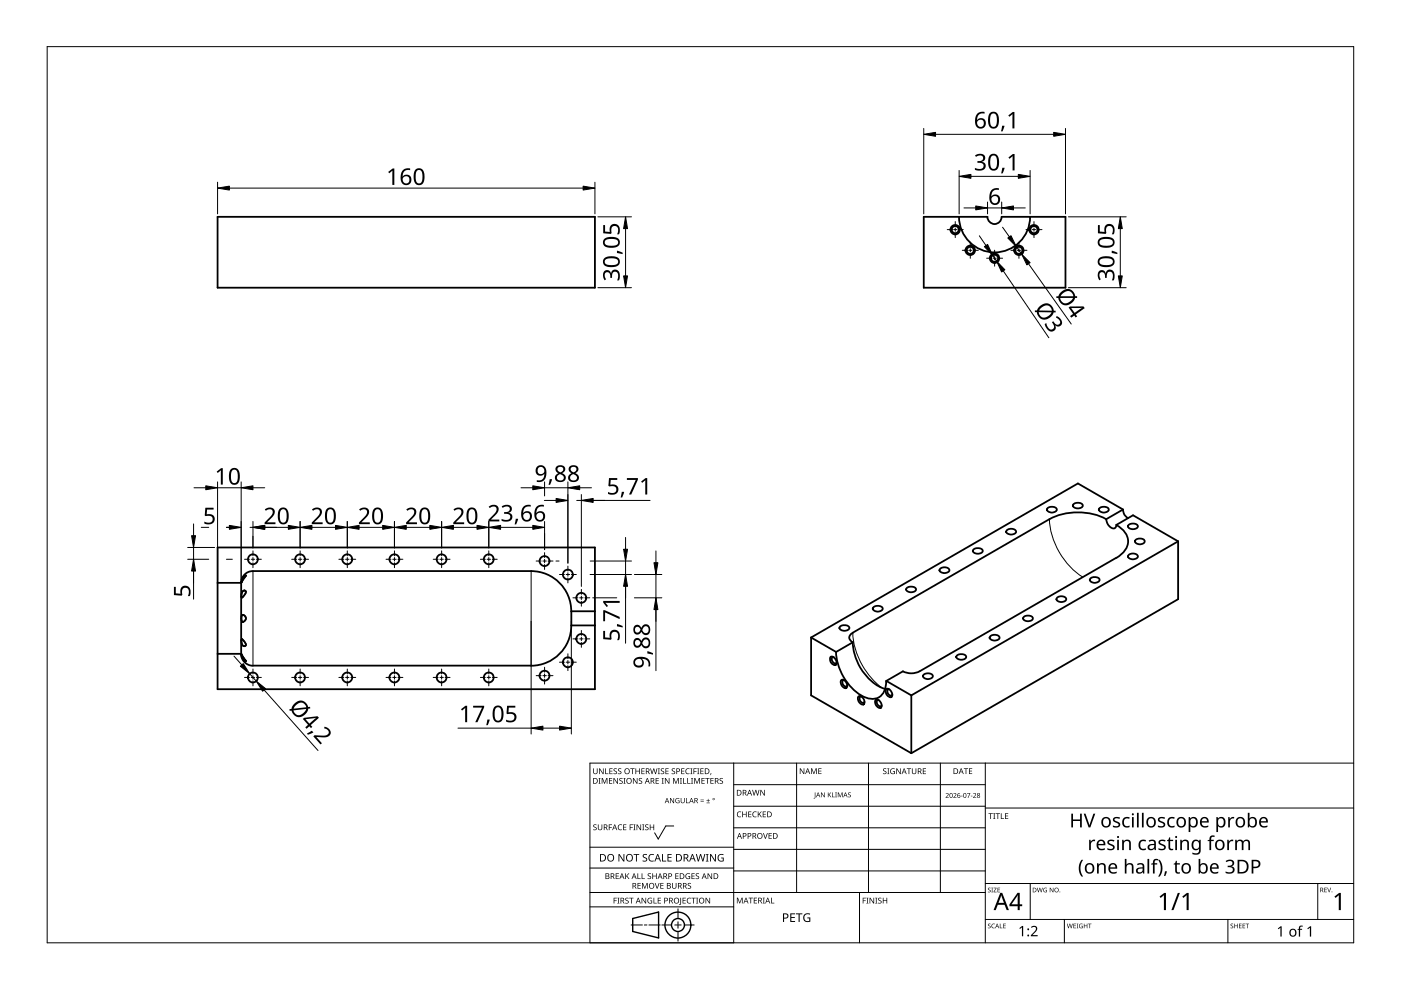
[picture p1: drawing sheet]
<svg xmlns="http://www.w3.org/2000/svg" width="297mm" height="210mm" viewBox="0 0 297 210" stroke-linecap="round" stroke-linejoin="round" font-family="sans-serif">
<g fill="none" stroke="#000" stroke-width=".38">
<path d="M46.1 46h80v15h-80zM203.3 46a7.5 7.5 0 0 0 7.6 7.5 7.5 7.5 0 0 0 7.5-7.5M209.3 46a1.5 1.5 0 0 0 1.5 1.5 1.5 1.5 0 0 0 1.5-1.5M209.4 46h-13.5v15h30v-15h-13.5M46.1 116.1h80v30h-80zM206.3 116.6a1.35 1.35 0 0 1 2.1 .2 1.24 1.24 0 0 1-2.2 0zM213.4 112.5a1.28 1.28 0 0 1 2 .2 1.24 1.24 0 0 1-2.1 0zM222 107.8a1.35 1.35 0 0 1 2.1 .2 1.2 1.2 0 0 1-2.1 0zM227.6 107a1.34 1.34 0 0 1 2 .2 1.24 1.24 0 0 1-2.1 0zM233.1 107.8a1.33 1.33 0 0 1 2 .2 1.2 1.2 0 0 1-2.1 0zM234.5 110.1a2.17 2.17 0 0 0 1.6 2 .65 .65 0 0 0 .6-.8M234.5 110.1a13.3 13.3 0 0 0-12 0l-41.7 24.1a1.06 1.06 0 0 0-.8 1 1.06 1.06 0 0 0 .8 1 11.3 11.3 0 0 0 6.2 9.7l.7 .2"/>
<path d="M236.7 111.3a3.8 3.8 0 0 1 2.3 4.6 5.1 5.1 0 0 1-2.3 2.4M236.7 111.3l3.5-2 9.6 5.5M236.7 118.3l-41.7 24M238.1 108a2.15 2.15 0 0 0 1 1.9M238.1 108l-3.5 2.1M238.1 108l-9.6-5.5-56.5 32.7M239.2 117.7a1.29 1.29 0 0 1 2.1 .3 1.24 1.24 0 0 1-2.2 0zM239.2 111.4a1.35 1.35 0 0 1 2.1 .2 1.24 1.24 0 0 1-2.2 0zM240.7 114.5a1.3 1.3 0 0 1 2 .3 1.16 1.16 0 0 1-2.1 0zM249.8 114.8l-56.6 32.6M249.8 114.8v12.2l-56.6 32.7M46.1 123.6h5v15h-5"/>
<path d="M51.1 138.7a2.58 2.58 0 0 0 2.5 2.5M51.2 138.7a1.68 1.68 0 0 0 .9 1.5M51.2 138.7h.1M51.2 123.5h.1M51.2 138.7l.9 1.5M51.2 135.5a1.26 1.26 0 0 1 .8 1.5 .91 .91 0 0 1-.8-1.4zM51.3 126.7h.1M51.3 135.5h.1M51.3 130.4a.68 .68 0 0 1 .8 .7 .68 .68 0 0 1-.8 .6l-.1-.7zM51.8 125.2a1.2 1.2 0 0 0-.5 1.5M51.8 125.2h.2a1.19 1.19 0 0 1-.7 1.5M51.8 125.2h.1"/>
<path d="M52.1 122a1.67 1.67 0 0 0-.9 1.5M52.1 122h.1M52.1 122l-.9 1.5M53.6 121.1a2.53 2.53 0 0 0-2.5 2.5M112.6 121.1a8.5 8.5 0 0 1 8.5 8.5M112.6 121.1h-59M121.1 132.6a8.5 8.5 0 0 1-8.5 8.6M126.1 129.6h-5v3M126.1 132.6h-5M172 135.2v12.2l21.2 12.3M172 135.2l5.3 3M176.1 139.2a1.16 1.16 0 0 1 1.1 1.8 1.14 1.14 0 0 1-1.1-1.8z"/>
<path d="M176.8 139.4l-.2-.1a.73 .73 0 0 0-.1 .9 .73 .73 0 0 0 .8 .4l.1-.2M177.2 138.2a11.5 11.5 0 0 0 6.2 9.6 3 3 0 0 0 4.5-2.7v-.7M178.1 132.9a1.36 1.36 0 0 1 2 .3 1.24 1.24 0 0 1-2.1 0zM180.8 136.2l-3.5 2M185.1 128.8a1.34 1.34 0 0 1 2.1 .2 1.2 1.2 0 0 1-2.2 0zM192.2 124.7a1.35 1.35 0 0 1 2 .3 1.24 1.24 0 0 1-2.1 0zM199.3 120.7a1.29 1.29 0 0 1 2 .2 1.24 1.24 0 0 1-2.1 0zM202.8 139a1.34 1.34 0 0 1 2.1 .3 1.24 1.24 0 0 1-2.2 0zM209.9 135a1.28 1.28 0 0 1 2 .2 1.24 1.24 0 0 1-2.1 0zM217 130.9a1.32 1.32 0 0 1 2 .2 1.2 1.2 0 0 1-2.1 0zM224.1 126.8a1.26 1.26 0 0 1 2 .3 1.2 1.2 0 0 1-2.1 0zM231.1 122.7a1.31 1.31 0 0 1 2 .3 1.16 1.16 0 0 1-2 0z"/>
<path d="M52.1 140.2h.1M112.6 141.1h-59M178.4 144.2a1.14 1.14 0 0 1 1 1.7 1.16 1.16 0 0 1-1-1.7zM179 144.2h-.1a.73 .73 0 0 0-.2 .9 .73 .73 0 0 0 .9 .3v-.1M182.1 147.6a1.14 1.14 0 0 1 1 1.8 1.16 1.16 0 0 1-1-1.8zM182.7 147.7h-.2a.73 .73 0 0 0-.1 .9 .73 .73 0 0 0 .8 .3l.1-.1M185.7 148.4a1.16 1.16 0 0 1 1 1.7 1.16 1.16 0 0 1-1-1.7zM186.3 148.5h-.3a.78 .78 0 0 0 0 .9 .78 .78 0 0 0 .9 .3v-.2M188 146.1a1.16 1.16 0 0 1 1 1.7 1.14 1.14 0 0 1-1-1.7zM188.6 146.2l-.2-.1a.73 .73 0 0 0-.1 1 .73 .73 0 0 0 .8 .3l.1-.2M193.2 147.4v12.3M194.9 142.3a3.9 3.9 0 0 1-3.5 0l-3.5 2.1 5.3 3"/>
<path d="M195.8 143.1a1.33 1.33 0 0 1 2 .3 1.2 1.2 0 0 1-2.1 0z"/>
<circle cx="202.5" cy="48.7" r="1.01"/>
<circle cx="202.5" cy="48.7" r=".76"/>
<circle cx="205.7" cy="53.1" r="1.01"/>
<circle cx="205.7" cy="53.1" r=".76"/>
<circle cx="210.9" cy="54.8" r="1.01"/>
<circle cx="210.9" cy="54.7" r=".76"/>
<circle cx="216" cy="53.1" r="1.01"/>
<circle cx="216" cy="53.1" r=".76"/>
<circle cx="219.2" cy="48.7" r="1.01"/>
<circle cx="219.2" cy="48.7" r=".76"/>
<circle cx="53.6" cy="118.6" r="1.05"/>
<circle cx="63.6" cy="118.6" r="1.04"/>
<circle cx="73.6" cy="118.6" r="1.05"/>
<circle cx="83.6" cy="118.6" r="1.05"/>
<circle cx="93.6" cy="118.6" r="1.05"/>
<circle cx="103.6" cy="118.6" r="1.04"/>
<circle cx="115.4" cy="119" r="1.05"/>
<circle cx="120.4" cy="121.8" r="1.05"/>
<circle cx="123.2" cy="135.5" r="1.06"/>
<circle cx="123.2" cy="126.8" r="1.05"/>
<circle cx="53.6" cy="143.6" r="1.05"/>
<circle cx="63.6" cy="143.6" r="1.06"/>
<circle cx="73.6" cy="143.6" r="1.06"/>
<circle cx="83.6" cy="143.6" r="1.06"/>
<circle cx="93.6" cy="143.6" r="1.05"/>
<circle cx="103.6" cy="143.6" r="1.06"/>
<circle cx="115.4" cy="143.3" r="1.06"/>
<circle cx="120.4" cy="140.4" r="1.06"/>
</g>
<path d="M222.5 110.1a15.7 15.7 0 0 0 7.1 12.3M53.6 121.1v20M112.6 121.1v20M180.8 134.2a15.8 15.8 0 0 0 6.1 11.6" fill="none" stroke="#000" stroke-width=".21"/>
<path d="M10 9.9h277v190h-277z" fill="none" stroke="#000" stroke-width=".21"/>
<g fill="none" stroke="#000" stroke-width=".21">
<path d="M125.1 179.6h30.5M142.8 175.1h-1.6l-1.6 2.8-.8-1.3M155.6 166.4h53.3M155.6 161.8v38.1h-30.5v-38.1h161.9M168.9 161.8v27.4M184.1 161.8v27.4M199.4 161.8v27.4M208.9 170.9h-53.3M208.9 175.5h-53.3M208.9 161.8v38.1M287 171.3h-78.1M125.1 192.3h30.5"/>
<path d="M125.1 189.2h83.8M133.8 196.1h2.4M136.6 196.1h.6M140 196.1h-2.4M140.3 196.1h2.1M143.1 196.1h1.3M143.7 195.4v1.4M143.7 197.5v2M143.7 192.7v2M147.2 196.1h-2.1M155.6 180.1h53.3M155.6 184h-30.5"/>
<path d="M182.2 189.2v10.7M208.9 184.7h-53.3M218.4 187.3v7.6M225.7 194.9v5M260.3 194.9v5M279.4 187.3v7.6M287 194.9h-78.1M287 187.3h-78.1"/>
</g>
<g fill="#000">
<path d="M125.8 174.9l.5-.1h.2l-.1 .2a.25 .25 0 0 0-.3-.1 .25 .25 0 0 0 0 .4 .42 .42 0 0 1 .4 .5 .42 .42 0 0 1-.7 .2v-.1a.27 .27 0 0 0 .5 0 .27 .27 0 0 0-.1-.4l-.4-.2zM125.8 162.9h.1v.8a.32 .32 0 0 0 .3 .3 .32 .32 0 0 0 .3-.3v-.8h.2v.8a.47 .47 0 0 1-.5 .4 .47 .47 0 0 1-.4-.4zM126.9 165h.4l-.1 .1v1l.1 .1h-.4l.1-.1v-1zM126.8 174.8h.1v.8a.32 .32 0 0 0 .3 .3 .32 .32 0 0 0 .3-.3v-.8h.2v.8a.47 .47 0 0 1-.5 .4 .47 .47 0 0 1-.4-.4zM127 162.9h.2l.6 1v-1h.2v1.2h-.2l-.7-1 .1 1h-.2zM127.6 165h.2l.4 1 .4-1h.2v1.2h-.2v-1.1l-.4 1.1h-.1l-.4-1.1v1.1h-.1zM128.3 162.9h.2v1.1h.5v.1h-.7zM129.1 174.8h.7v.1h-.6v.5h.5v.1h-.5v.5h-.1zM129.1 165h.7v.1h-.5v.4h.5v.1h-.5v.4h.5v.2h-.7zM129.2 162.9h.7v.1h-.5v.4h.4v.2h-.4v.4h.5v.1h-.7zM130.1 163l.5-.1 .2 .1v.1a.25 .25 0 0 0-.4-.1 .25 .25 0 0 0 0 .4 .42 .42 0 0 1 .4 .5 .42 .42 0 0 1-.7 .2v-.1a.27 .27 0 0 0 .5 0 .27 .27 0 0 0-.1-.4l-.4-.2zM130.1 165h.1l.7 1v-1h.1v1.2h-.2l-.6-1v1h-.1z"/>
<path d="M131.1 175l.5-.2 .3 .1-.1 .1a.49 .49 0 0 0-.7 .4 .49 .49 0 0 0 .8 .4 .57 .57 0 0 1-.8 0 .57 .57 0 0 1 0-.8zM131.1 163l.4-.1 .2 .1v.1a.25 .25 0 0 0-.4-.1 .25 .25 0 0 0 0 .4 .42 .42 0 0 1 .4 .5 .42 .42 0 0 1-.6 .2v-.1a.27 .27 0 0 0 .4 0 .27 .27 0 0 0-.1-.4l-.3-.2zM131.4 165.1l.4-.2 .2 .1v.1a.25 .25 0 0 0-.4-.1 .25 .25 0 0 0 0 .4l.4 .2v.4l-.4 .2-.3-.1 .1-.1a.27 .27 0 0 0 .4 .1 .27 .27 0 0 0-.1-.4l-.4-.3zM132.2 165h.4l-.1 .1v1l.1 .1h-.4l.1-.1v-1zM132.1 174.8h.7v.1h-.5v.4h.5v.1h-.5v.5h.5v.1h-.7zM133.5 174.8h.7v.1h-.5v.5h.5v.1h-.5v.5h-.2zM133.6 162.9h.9v.1h-.3v1.1h-.2v-1.1h-.4zM134.3 174.8h.4l-.1 .1v1l.1 .1h-.4l.1-.1v-1zM134.2 165h.2l.6 1v-1h.2v1.2h-.2l-.7-1v1h-.1zM134.7 162.9h.2v.5h.6v-.5h.2v1.2h-.2v-.5h-.6v.5h-.2zM135 174.8h.1l.7 1v-1h.1v1.2h-.2l-.6-1v1h-.1zM135.5 165.1l.4-.2 .2 .1v.1a.25 .25 0 0 0-.4-.1 .25 .25 0 0 0 0 .4l.4 .2v.4l-.4 .2-.3-.1 .1-.1a.27 .27 0 0 0 .4 .1 .27 .27 0 0 0-.1-.4l-.3-.3z"/>
<path d="M136.2 174.8h.4l-.1 .1v1l.1 .1h-.4l.1-.1v-1zM136 162.9h.7v.1h-.6v.4h.5v.2h-.5v.4h.6v.1h-.7zM136.8 174.9l.4-.1h.3l-.1 .2a.25 .25 0 0 0-.3-.1 .25 .25 0 0 0 0 .4 .42 .42 0 0 1 .4 .5 .42 .42 0 0 1-.7 .2v-.1a.27 .27 0 0 0 .5 0 .27 .27 0 0 0-.1-.4l-.4-.2zM137.8 174.8h.1v.5h.6v-.5h.2v1.2h-.2v-.6h-.6v.6h-.1zM137.8 162.9h.2l.3 1 .2-1h.2l.3 1 .2-1h.2l-.3 1.2h-.2l-.3-1-.3 1h-.1zM139 165h.7v.1h-.5v.4h.5v.1h-.5v.4h.5v.2h-.7zM139.5 162.9h.4l-.1 .1v1l.1 .1h-.4l.1-.1v-1zM140.3 165h.4l-.1 .1v1l.1 .1h-.4l.1-.1v-1zM140.1 163l.5-.1 .2 .1v.1a.25 .25 0 0 0-.4-.1 .25 .25 0 0 0 0 .4 .42 .42 0 0 1 .4 .5 .42 .42 0 0 1-.7 .2l.1-.1a.27 .27 0 0 0 .4 0 .27 .27 0 0 0-.1-.4l-.4-.2zM141.1 162.9h.7v.1h-.6v.4h.5v.2h-.5v.4h.6v.1h-.7zM141 165h.1l.7 1v-1h.1v1.2h-.1l-.7-1v1h-.1zM142.1 169.2h.1l.6 .9v-.9h.1v1.1h-.1l-.6-.9v.9h-.1z"/>
<path d="M142.5 163l.4-.1 .2 .1v.1a.25 .25 0 0 0-.4-.1 .25 .25 0 0 0 0 .4 .42 .42 0 0 1 .4 .5 .42 .42 0 0 1-.6 .2v-.1a.27 .27 0 0 0 .4 0 .27 .27 0 0 0-.1-.4l-.4-.2zM142.7 165h.2l.4 1 .4-1h.2v1.2h-.1v-1.1l-.4 1.1h-.2l-.4-1.1v1.1h-.1zM143.3 169.3l.5-.1 .3 .1-.1 .1a.45 .45 0 0 0-.7 .3 .45 .45 0 0 0 .6 .5v-.4h-.2v-.1h.4v.6a.6 .6 0 0 1-.8-.2 .6 .6 0 0 1 0-.8zM144.2 165h.4l-.2 .1v1l.2 .1h-.4l.1-.1v-1zM144.8 165h.2v1h.5v.2h-.7zM144.4 162.9h.7v.1h-.5v.4h.5v.2h-.5v.4h.5v.1h-.7zM144.3 169.2h.2v.7a.28 .28 0 0 0 .2 .3 .28 .28 0 0 0 .3-.3v-.7h.2v.7a.42 .42 0 0 1-.5 .4 .42 .42 0 0 1-.4-.4zM145.5 169.2h.1v1h.5v.1h-.6zM145.7 165h.2v1h.5v.2h-.7zM145.5 163.1l.3-.2 .4 .1v.1l-.3-.1a.49 .49 0 0 0-.4 .7 .49 .49 0 0 0 .7 .3 .57 .57 0 0 1-.8-.1 .57 .57 0 0 1 0-.8zM146.4 162.9h.4l-.1 .1v1l.1 .1h-.4l.1-.1v-1zM146.5 165h.5l-.2 .1v1l.2 .1h-.5l.2-.1v-1z"/>
<path d="M147 162.9h.7v.1h-.5v.5h.5v.1h-.5v.5h-.2zM147.2 165h.2l.4 1 .4-1h.2v1.2h-.2l.1-1.1-.5 1.1h-.1l-.4-1.1v1.1h-.1zM147.8 162.9h.5l-.2 .1v1l.2 .1h-.5l.2-.1v-1zM148.5 169.9h.7v.1h-.7zM148.5 169.5h.7v.2h-.7zM148.5 162.9h.7v.1h-.6v.4h.5v.2h-.5v.4h.6v.1h-.7zM148.7 165h.7v.1h-.5v.4h.5v.1h-.5v.4h.5v.2h-.7zM149.8 170.2h.7v.1h-.7zM149.5 165h.9v.1h-.3v1.1h-.2v-1.1h-.4zM150.1 169.4l.1 .3h.3l-.3 .1v.3l-.1-.3h-.3l.3-.1zM150.7 163.9h.1l-.2 .4zM150.6 165h.7v.1h-.5v.4h.5v.1h-.5v.4h.5v.2h-.7z"/>
<path d="M152.6 165.1l.4-.2 .3 .1-.1 .1a.25 .25 0 0 0-.4-.1 .25 .25 0 0 0 0 .4l.4 .2 .1 .4-.4 .2-.4-.1 .1-.1a.27 .27 0 0 0 .5 .1 .27 .27 0 0 0-.1-.4l-.4-.3zM156.4 172.2l.4-.2 .4 .1-.1 .1a.49 .49 0 0 0-.7 .5 .49 .49 0 0 0 .7 .4 .57 .57 0 0 1-.8 0 .57 .57 0 0 1 0-.8zM157.4 172.1h.1v.5h.7v-.5h.1v1.2h-.1v-.6h-.7v.6h-.1zM158.6 172.1h.7v.1h-.5v.4h.5v.1h-.5v.4h.5v.2h-.7zM159.7 172.2l.3-.2 .4 .1v.1h-.3a.49 .49 0 0 0-.4 .6 .49 .49 0 0 0 .7 .3 .57 .57 0 0 1-.8 0 .57 .57 0 0 1 0-.8zM159.5 167.5h.1l.3 1 .3-1h.1l.3 1 .3-1h.1l-.3 1.2h-.2l-.3-1.1-.2 1.1h-.2zM160.7 172.1h.1v.6l.5-.6h.2l-.5 .5 .5 .7h-.1l-.5-.6-.1 .6h-.1zM161.8 176.6h.1l.4 1.1 .3-1.1h.2l-.4 1.2h-.2zM161.2 167.5h.2l.6 1v-1h.2v1.2h-.2l-.7-1v1h-.1zM161.7 172.1h.7v.1h-.5v.4h.5v.1h-.5v.4h.5v.2h-.7zM163 176.6h.6v.2h-.5v.3h.5v.2h-.5v.4h.5v.1h-.6zM169.6 162.9h.2l.6 1v-1h.1v1.2h-.1l-.7-1v1h-.1z"/>
<path d="M172 162.9h.2l.4 1 .3-1h.3v1.2h-.2v-1l-.4 1h-.1l-.4-1.1v1.1h-.1zM172.8 168h.1v1.1l-.3 .2-.1-.1 .3-.1zM173.5 162.9h.7v.1h-.5v.4h.4v.1h-.4v.5h.5v.1h-.7zM174.1 168h.1l.6 .9v-.9h.1v1h-.2l-.5-.8v.8h-.1zM175.5 168h.1v.5l.6-.5-.4 .5 .5 .5-.5-.5-.2 .5h-.1zM176.4 168h.1v.9h.5v.1h-.6zM177.1 168h.3l-.1 .1 .1 .9h-.3l.1-.1zM177.6 168h.2l.3 .9 .4-.9h.2v1h-.2v-.9l-.4 .9-.3-.9v.9h-.2zM179.8 168.1l.4-.1 .2 .1v.1a.25 .25 0 0 0-.4-.1 .25 .25 0 0 0-.1 .3 .25 .25 0 0 0 .4 .1 .32 .32 0 0 1 0 .6 .32 .32 0 0 1-.5-.2 .25 .25 0 0 0 .3 .1 .25 .25 0 0 0 .1-.4l-.4-.2zM187.3 163l.4-.1 .2 .1v.1a.25 .25 0 0 0-.4-.1 .25 .25 0 0 0 0 .4 .42 .42 0 0 1 .4 .5 .42 .42 0 0 1-.6 .2v-.1a.27 .27 0 0 0 .4 0 .27 .27 0 0 0-.1-.4l-.3-.2zM188.1 162.9h.5l-.2 .1v1l.2 .1h-.5l.2-.1v-1zM188.9 163.1l.5-.2 .3 .1v.1a.5 .5 0 0 0-.8 .4 .5 .5 0 0 0 .7 .5v-.4h-.3v-.1h.4v.6a.66 .66 0 0 1-.8-.1 .66 .66 0 0 1 0-.9z"/>
<path d="M190 162.9h.2l.7 1-.1-1h.2v1.2h-.2l-.6-1v1h-.2zM192.3 162.9h.9v.1h-.4v1.1h-.2v-1.1h-.3zM193.3 162.9h.2v.8a.32 .32 0 0 0 .3 .3 .32 .32 0 0 0 .3-.3v-.8h.2v.8a.47 .47 0 0 1-.5 .4 .47 .47 0 0 1-.5-.4zM195.7 162.9h.6v.1h-.5v.4h.5v.2h-.5v.4h.5v.1h-.6zM200.5 168.3a.37 .37 0 0 1 .6 0 .37 .37 0 0 1-.2 .5l-.3 .3h.6v.1h-.7l.3-.4a.27 .27 0 0 0 .2-.4 .27 .27 0 0 0-.4-.1zM202.1 168.3a.37 .37 0 0 1 .6 0 .37 .37 0 0 1-.2 .5l-.2 .3h.5v.1h-.7l.3-.4a.27 .27 0 0 0 .3-.4 .27 .27 0 0 0-.5-.1zM203.7 168.7h.4v.1h-.4zM204.4 162.9h.9v.1h-.4v1.1h-.2v-1.1h-.3zM205 168.1h.7l-.4 1.1h-.1l.4-.9h-.6zM205.8 168.7h.4v.1h-.4zM205.4 162.9h.7v.1h-.5v.4h.5v.1h-.5v.5h.5v.1h-.7zM206.3 168.3a.37 .37 0 0 1 .6 0 .37 .37 0 0 1-.2 .5l-.2 .3h.5v.1h-.7l.3-.4a.27 .27 0 0 0 .3-.4 .27 .27 0 0 0-.5-.1z"/>
<path d="M209.6 172.4h.9v.2h-.4v1h-.1v-1h-.4zM210.6 172.4h.4l-.1 .1v1l.1 .1h-.4l.1-.1v-1zM211.1 172.4h.9v.2h-.4v1h-.1v-1h-.4zM212.2 172.4h.2v1.1h.5v.1h-.7zM213.1 172.4h.7v.2h-.6v.3h.5v.2h-.5v.4h.6v.1h-.7zM227.1 172.5h.4v1.2h1.5v-1.2h.4v2.9h-.4v-1.3h-1.5v1.3h-.4zM229.8 172.5h.3l.9 2.5 .8-2.5h.4l-1 2.9h-.4zM230.9 178.1h.3l.1 .4 .4-.4 .5-.1v.4h-.5l-.3 .3-.1 1.5h-.4zM234.9 178.3a1.29 1.29 0 0 1 1.4-.1l-.1 .2-.5-.1a.35 .35 0 0 0-.6 .2 .35 .35 0 0 0 .4 .4l.2 .1a.66 .66 0 0 1 .6 .8 .66 .66 0 0 1-.8 .5l-.7-.2v-.3l.7 .2 .5-.2-.1-.3-.6-.3a.58 .58 0 0 1-.4-.9zM236.1 173.4a1.29 1.29 0 0 1 1.4 0l-.2 .2-.4-.1a.35 .35 0 0 0-.6 .2 .35 .35 0 0 0 .4 .4l.2 .1a.66 .66 0 0 1 .6 .7 .66 .66 0 0 1-.9 .6l-.6-.2v-.3l.7 .2 .4-.2v-.3l-.6-.3a.58 .58 0 0 1-.4-1zM238.2 173.5l.5-.3 .8 .1-.1 .3h-.1a.79 .79 0 0 0-1 .9 .79 .79 0 0 0 1.2 .5v.4a1.12 1.12 0 0 1-1.4-.3 1.12 1.12 0 0 1 0-1.4zM245.6 173.4a1.29 1.29 0 0 1 1.4 0l-.1 .2-.5-.1a.35 .35 0 0 0-.5 .2 .35 .35 0 0 0 .3 .4l.2 .1a.66 .66 0 0 1 .6 .7 .66 .66 0 0 1-.8 .6l-.7-.2v-.3l.7 .2 .5-.2-.1-.3-.6-.3a.58 .58 0 0 1-.4-1z"/>
<path d="M245.7 178.3a1.29 1.29 0 0 1 1.4-.1l-.1 .2-.5-.1a.35 .35 0 0 0-.5 .2 .35 .35 0 0 0 .4 .4l.1 .1a.66 .66 0 0 1 .7 .8 .66 .66 0 0 1-.9 .5l-.7-.2v-.3l.7 .2 .5-.2v-.3l-.7-.3a.58 .58 0 0 1-.4-.9zM247.9 177.6h.2v.5h.6v.2h-.6v1.3l.2 .4 .4-.1v.3a.67 .67 0 0 1-1-.6v-1.3h-.3v-.1l.3-.2zM247.7 173.5l.6-.3 .8 .1-.1 .3h-.2a.79 .79 0 0 0-1 .9 .79 .79 0 0 0 1.2 .5v.4a1.12 1.12 0 0 1-1.4-.3 1.12 1.12 0 0 1 0-1.4zM256.6 177.3l.7-.2 .3 .1-.1 .3a.46 .46 0 0 0-.6 0 .46 .46 0 0 0-.1 .6h.5v.2h-.5v1.9h-.4v-1.9h-.4v-.1l.4-.2zM260.2 178.1h.3l.1 .4 .3-.4 .6-.1-.1 .4h-.4l-.4 .3v1.5h-.4zM260.4 173.2h.3l.1 .4 .3-.3 .6-.1-.1 .4h-.4l-.4 .3v1.5h-.4zM130.1 190.3h.7v.2h-.5v.4h.4v.1h-.4v.6h-.2zM130.5 185.2h.7v.1h-.5v.4h.5v.1h-.5v.4h.5v.2h-.7zM130.9 190.3h.4l-.1 .2v.9l.1 .2h-.4l.1-.2v-.9zM131.1 181.1h.3l.8 1.3v-1.3h.2v1.6h-.3l-.8-1.4v1.4h-.2zM132.6 190.5l.4-.2 .3 .1-.1 .1a.25 .25 0 0 0-.4-.1 .25 .25 0 0 0 0 .4 .4 .4 0 0 1 .5 .3 .4 .4 0 0 1-.3 .5 .4 .4 0 0 1-.5-.2h.1a.27 .27 0 0 0 .5 .1 .27 .27 0 0 0-.1-.5l-.4-.2zM132.6 185.2h.1v.6l.6-.6h.1l-.4 .5 .5 .7h-.2l-.5-.6-.1 .6h-.1z"/>
<path d="M133.4 190.3h.9v.2h-.4v1.1h-.1v-1.1h-.4zM134.3 181.1h1.2v.2h-.5v1.4h-.2v-1.4h-.5zM135.2 185.2h.1v1h.5v.2h-.6zM135.2 187.2h.6v.1h-.5v.4h.5v.2h-.5v.4h.5v.1h-.6zM136 185.2h.2v1h.5v.2h-.7zM136.1 187.2h.2l.4 1 .4-1h.2v1.2h-.1v-1l-.4 1h-.2l-.4-1 .1 1h-.2zM136 190.3h.2l.7 1.1-.1-1.1h.2v1.3h-.2l-.6-1v1h-.2zM136.3 181.2l.4-.1h.5l-.2 .2a.33 .33 0 0 0-.5 .1 .33 .33 0 0 0 .4 .4 .49 .49 0 0 1 .3 .7 .49 .49 0 0 1-.8 .2l-.2-.1v-.2l.3 .1a.35 .35 0 0 0 .5-.2 .35 .35 0 0 0-.4-.4l-.3-.3zM137.4 190.5l.6-.2 .3 .1-.1 .1a.5 .5 0 0 0-.8 .4 .5 .5 0 0 0 .7 .5v-.3h-.3v-.2h.5v.6a.66 .66 0 0 1-.9-.1 .66 .66 0 0 1 0-.9zM137.4 185.3l.4-.2 .2 .1v.1a.25 .25 0 0 0-.4-.1 .25 .25 0 0 0 0 .4 .42 .42 0 0 1 .4 .6 .42 .42 0 0 1-.6 .2v-.2a.27 .27 0 0 0 .4 .1 .27 .27 0 0 0-.1-.4l-.3-.3zM137.7 181.3l.4-.2h.6l-.1 .2-.4-.1a.64 .64 0 0 0-.5 .9 .64 .64 0 0 0 .9 .3v.2a.83 .83 0 0 1-1-.3 .83 .83 0 0 1 .1-1zM138.6 190.3h.1v1.1h.5v.2h-.6z"/>
<path d="M138.8 187.2h.2l.3 1.1 .4-1.1h.1l-.4 1.2h-.1zM138.3 185.2h.2v.5h.6v-.5h.1v1.2h-.1v-.6h-.6v.6h-.2zM139.5 190.3h.6v.2h-.5v.4h.5v.1h-.5v.4h.5v.2h-.6zM140.4 181.1h.2v1.4h.7v.2h-.9zM140 187.2h.7v.1h-.5v.4h.5v.2h-.5v.4h.5v.1h-.7zM141.5 181.1h.9v.2h-.7v.4h.7v.2h-.7v.6h.7v.2h-.9zM142.5 187.2h.1v.8a.32 .32 0 0 0 .4 .3 .32 .32 0 0 0 .3-.3v-.8h.1v.8a.47 .47 0 0 1-.4 .4 .47 .47 0 0 1-.5-.4zM143.2 185.2h.7v.1h-.6v.4h.5v.1h-.5v.4h.6v.2h-.7zM144.2 190.3h.2v1.3l-.1 .2-.3 .1v-.2l.2-.1zM144.7 190.3h.7v.2h-.5v.4h.5v.1h-.5v.4h.5v.2h-.7zM145.5 185.3l.4-.2 .4 .1-.1 .1a.5 .5 0 0 0-.7 .4 .5 .5 0 0 0 .7 .5v-.3h-.3v-.2h.4v.6a.66 .66 0 0 1-.9-.1 .66 .66 0 0 1 .1-.9zM145.8 190.5l.3-.2 .4 .1v.1h-.3a.49 .49 0 0 0-.4 .6 .49 .49 0 0 0 .7 .3 .57 .57 0 0 1-.8 0 .57 .57 0 0 1 0-.8z"/>
<path d="M145.9 187.3l.4-.1 .2 .1v.1a.25 .25 0 0 0-.4-.1 .25 .25 0 0 0 0 .4l.4 .2v.3l-.4 .2h-.3l.1-.1a.27 .27 0 0 0 .4 0 .27 .27 0 0 0-.1-.4l-.4-.2zM146.6 190.3h.9v.2h-.4v1.1h-.1v-1.1h-.4zM146.6 185.2h.7v.1h-.5v.4h.5v.1h-.5v.4h.5v.2h-.7zM147.6 190.3h.4l-.1 .2v.9l.1 .2h-.4l.1-.2v-.9zM147.6 185.3l.4-.2 .2 .1v.1a.25 .25 0 0 0-.4-.1 .25 .25 0 0 0 0 .4 .42 .42 0 0 1 .4 .6 .42 .42 0 0 1-.7 .2l.1-.2a.27 .27 0 0 0 .4 .1 .27 .27 0 0 0-.1-.4l-.4-.3zM147.5 181.1h.2l.4 1.3 .3-1.3h.2l.4 1.3 .3-1.3h.2l-.4 1.6h-.2l-.4-1.4-.3 1.4h-.2zM149.7 181.1h.5l-.2 .1v1.3l.2 .2h-.5l.1-.2v-1.3zM149.6 190.3h.2l.6 1.1v-1.1h.2v1.3h-.2l-.7-1v1h-.1zM150 185.2h.2l.6 1v-1h.2v1.2h-.2l-.6-1v1h-.2zM150.5 181.1h.3l.8 1.3v-1.3h.2v1.6h-.2l-.9-1.4v1.4h-.2zM152.4 181.3l.7-.2h.3l-.1 .2a.65 .65 0 0 0-1 .5 .65 .65 0 0 0 .9 .7v-.5h-.3v-.2h.5v.8a.86 .86 0 0 1-1.1-.2 .86 .86 0 0 1 .1-1.1zM156.2 190.3h.3l.3 1 .4-1h.3v1.2h-.2v-1l-.4 1h-.1l-.4-1v1h-.2z"/>
<path d="M158.7 190.3h.9v.2h-.3v1h-.2v-1h-.4zM159.8 190.3h.7v.2h-.5v.3h.5v.2h-.5v.4h.5v.1h-.7zM161.7 190.3h.5l-.2 .2v.9l.2 .1h-.5l.2-.1v-.9zM163.5 190.3h.1v1.1h.6v.1h-.7zM167.6 193.7h1v.2h-.8v.5h.7v.2h-.7v.7h.8v.2h-1zM168.7 193.7h1.4v.2h-.6v1.6h-.2v-1.6h-.6zM170.5 193.9l.9-.3 .4 .1-.1 .2a.75 .75 0 0 0-1.2 .6 .75 .75 0 0 0 1.1 .8v-.6h-.4v-.2h.6v.9a1 1 0 0 1-1.3-.2 1 1 0 0 1 0-1.3zM182.9 190.3h.7v.2h-.5v.4h.5v.1h-.5v.6h-.2zM183.7 190.3h.4l-.1 .2v.9l.1 .2h-.4l.1-.2v-.9zM184.4 190.3h.1l.7 1v-1h.1v1.3h-.1l-.7-1v1h-.1zM185.6 190.3h.4l-.1 .2v.9l.1 .2h-.4l.1-.2v-.9zM186.2 190.5l.5-.2 .2 .1v.1a.25 .25 0 0 0-.4-.1 .25 .25 0 0 0 0 .4l.4 .2v.4l-.4 .2-.3-.1v-.1a.27 .27 0 0 0 .5 .1 .27 .27 0 0 0-.1-.5l-.4-.2z"/>
<path d="M187.2 190.3h.1v.6h.6v-.6h.2v1.3h-.2v-.6h-.6v.6h-.1zM209.5 188.3l.3-.1 .2 .2a.24 .24 0 0 0-.3-.1 .24 .24 0 0 0-.1 .3 .24 .24 0 0 0 .3 .1l.2 .2-.1 .2-.4 .1-.2-.2a.23 .23 0 0 0 .4 .2 .23 .23 0 0 0 0-.4l-.3-.2zM209.5 195.9l.3-.1 .2 .2a.24 .24 0 0 0-.3-.1 .24 .24 0 0 0-.1 .3 .24 .24 0 0 0 .3 .1 .31 .31 0 0 1 0 .5 .31 .31 0 0 1-.5-.1 .23 .23 0 0 0 .4 .1 .23 .23 0 0 0 0-.4l-.3-.2zM210.2 188.2h.3l-.1 .1 .1 .9h-.3l.1-.1zM210.3 196l.4-.2 .2 .1v.1a.39 .39 0 0 0-.6 .3 .39 .39 0 0 0 .6 .4 .46 .46 0 0 1-.7-.1 .46 .46 0 0 1 .1-.6zM210.7 188.2h.6l-.5 .9h.5v.1h-.7l.5-.9h-.4zM212 195.8h.1v.9l.4 .1h-.5zM211.5 188.2h.5l-.4 .1v.3h.4l-.4 .1v.4l.4 .1h-.5zM212.7 195.8h.5l-.4 .1v.3h.4l-.4 .2v.3l.4 .1h-.5zM216.1 196.8l.6-.5h.2v2.2h-.2v-1.9l-.4 .4zM218.6 196.5a.76 .76 0 0 1 1.2 0 .76 .76 0 0 1-.3 1.2l-.6 .6h1.1v.2h-1.4v-.2l.7-.8a.52 .52 0 0 0 .3-.8 .52 .52 0 0 0-.9 0zM219.8 188.2h.2l.2 .8 .2-.8h.1l.3 .8 .2-.8h.1l-.3 1h-.1l-.2-.8-.3 .8h-.1z"/>
<path d="M221.3 188.3h.7h-.1a.4 .4 0 0 0-.6 .4 .4 .4 0 0 0 .6 .4v-.3l-.2-.1h.3v.5a.53 .53 0 0 1-.7-.2 .53 .53 0 0 1 0-.7zM222.6 188.2h.1l.5 .8v-.8h.1v1h-.1l-.5-.8v.8h-.1zM226.2 195.8h.1l.2 .9 .3-.9h.1l.2 .9 .2-.9h.1l-.2 1h-.1l-.3-.8-.2 .8h-.1zM227.6 195.8h.5l-.4 .1v.3h.4l-.4 .2v.3l.4 .1h-.5zM228.3 195.8h.3l-.1 .1 .1 .9h-.3l.1-.1zM229.3 182.3h.4a3 3 0 0 0 0 3.6 .82 .82 0 0 1-.8-.8l-.2-.8a2.86 2.86 0 0 1 .6-2zM228.9 196l.7-.1-.2 .1a.4 .4 0 0 0-.5 .3 .4 .4 0 0 0 .5 .4v-.3l-.2-.1h.4v.5a.53 .53 0 0 1-.7-.1 .53 .53 0 0 1 0-.7zM229.8 195.8h.1v.4h.5v-.4h.1v1h-.1v-.4h-.5v.4h-.1zM230.7 195.8h.7l-.3 .1v.9h-.1v-.9zM232.6 183h.3v.3a.83 .83 0 0 1 1-.3 .83 .83 0 0 1 .5 .8v1.4h-.3v-1.4a.59 .59 0 0 0-.7-.5 .59 .59 0 0 0-.4 .8v1.1h-.4zM237.9 178.1h.3l.1 .3a.83 .83 0 0 1 .9-.3 .83 .83 0 0 1 .6 .7v1.4h-.4v-1.4a.59 .59 0 0 0-.7-.5 .59 .59 0 0 0-.4 .8v1.1h-.4zM238.5 182.1h.3v1.2a.84 .84 0 0 1 .9-.3 .84 .84 0 0 1 .6 .8v1.4h-.3v-1.4a.59 .59 0 0 0-.8-.5 .59 .59 0 0 0-.4 .8v1.1h-.3z"/>
<path d="M241.6 178.3l.6-.3 .8 .1-.1 .3h-.2a.8 .8 0 0 0-.9 .9 .8 .8 0 0 0 1.1 .5v.4a1.12 1.12 0 0 1-1.4-.3 1.12 1.12 0 0 1 0-1.4zM244.6 182.3l.8-.2 .2 .1-.1 .2a.46 .46 0 0 0-.6 .1 .46 .46 0 0 0-.1 .5h.6v.3h-.6v1.9h-.4v-1.9h-.3v-.2l.3-.1zM245.5 182.3a.83 .83 0 0 1 .8 .8l.2 1a2.67 2.67 0 0 1-.6 1.8h-.4a3 3 0 0 0 0-3.6zM245.8 190.1l1-.8h.4v3.7h-.4v-3.2l-.7 .6zM247 184.7l.4 .1-.3 .9h-.3zM249.3 182.5h.2v.5h.7v.3h-.7v1.3l.2 .3h.5v.3a.67 .67 0 0 1-1-.6v-1.3h-.4v-.2l.4-.1zM249.7 189.3h.5l-1.4 3.7h-.4zM250.2 178.1h.3l.1 .3a.83 .83 0 0 1 .9-.3 .83 .83 0 0 1 .6 .7v1.4h-.4v-1.4a.59 .59 0 0 0-.7-.5 .59 .59 0 0 0-.4 .8v1.1h-.4zM250.7 190.1l.9-.8h.4v3.7h-.4v-3.2l-.7 .6zM260.9 195.9l.4-.1 .1 .2a.24 .24 0 0 0-.3-.1 .24 .24 0 0 0-.1 .3 .24 .24 0 0 0 .4 .1 .31 .31 0 0 1 0 .5 .31 .31 0 0 1-.5-.1 .23 .23 0 0 0 .3 .1 .23 .23 0 0 0 .1-.4l-.4-.2zM259.9 182.6a1.01 1.01 0 0 1 1.1-.4 1.01 1.01 0 0 1 .7 .9l-.3 .4-.3 .2a.82 .82 0 0 1 .7 1 .82 .82 0 0 1-1.2 .6l-.8-.2v-.3a.92 .92 0 0 0 1.6-.4 .75 .75 0 0 0-1.1-.5v-.3a.63 .63 0 0 0 .8-.1 .63 .63 0 0 0 .1-.8l-.6-.1-.6 .2zM261.7 195.8h.1v.4h.5v-.4h.1v1h-.1v-.4h-.5v.4h-.1z"/>
<path d="M262.7 195.8h.5l-.4 .1v.3h.4l-.4 .2v.3l.4 .1h-.5zM263.5 195.8h.5l-.4 .1v.3h.4l-.4 .2v.3l.4 .1h-.5zM264.1 195.8h.7l-.3 .1v.9h-.1v-.9zM261.9 178.1h.3v.3a.83 .83 0 0 1 1.4 0 .78 .78 0 0 1 .9-.4 .78 .78 0 0 1 .5 .8v1.4h-.3v-1.4a.54 .54 0 0 0-.7-.5 .54 .54 0 0 0-.4 .7v1.2h-.3v-1.4a.55 .55 0 0 0-.7-.5 .55 .55 0 0 0-.4 .8v1.1h-.3zM270.9 196.9l.6-.5h.2v2.2h-.2v-1.9l-.4 .3zM275.5 196.4l.7-.1v.2h-.4l-.1 .2-.1 .2h.5v.2h-.5v1.5h-.2v-1.5h-.3l.3-.2zM277.2 196.9l.6-.5h.2v2.2h-.3v-1.9l-.4 .3zM280.8 188.2h.5l-.4 .1v.3h.4l-.4 .1v.4l.4 .1h-.5zM281.4 188.2h.1l.3 .8 .3-.8h.1l-.3 1h-.1zM282.9 190.1l1-.8h.4v3.7h-.5l.1-3.2-.7 .6z"/>
<path d="M125.8 165h.3a.54 .54 0 0 1 .6 .6 .56 .56 0 0 1-.6 .6h-.3zM125.9 165.1v.9h.2a.43 .43 0 0 0 .5-.4 .41 .41 0 0 0-.5-.5z"/>
<path d="M128 174.8h.3a.35 .35 0 0 1 .5 .2 .35 .35 0 0 1-.3 .5l.4 .5h-.2l-.3-.5h-.2v.5h-.2zM128.2 174.9v.5h.1a.23 .23 0 0 0 .3-.2 .23 .23 0 0 0-.3-.3z"/>
<path d="M130.3 174.8h.1l.5 1.2h-.2l-.1-.4h-.5l-.2 .4h-.1zM130.3 175l-.2 .5h.4z"/>
<path d="M132.3 163.5a.61 .61 0 0 1 1.2 0 .61 .61 0 0 1-1.2 0zM132.7 163.1l-.1 .4a.45 .45 0 0 0 .5 .4 .45 .45 0 0 0 .3-.5 .45 .45 0 0 0-.5-.4z"/>
<path d="M132.7 165.6a.61 .61 0 0 1 1.2 0 .61 .61 0 0 1-1.2 0zM133.1 165.2a.47 .47 0 0 0-.1 .7 .47 .47 0 0 0 .7-.1 .45 .45 0 0 0 0-.6 .45 .45 0 0 0-.6 0z"/>
<path d="M136.9 162.9h.4a.35 .35 0 0 1 .4 .3 .35 .35 0 0 1-.2 .4l.3 .5h-.2l-.3-.5h-.2v.5h-.2zM137.1 163v.5h.2a.23 .23 0 0 0 .3-.2 .23 .23 0 0 0-.3-.3z"/>
<path d="M137.2 165h.1l.5 1.2h-.2l-.1-.4h-.5l-.1 .4h-.2zM137.2 165.1l-.2 .6h.4z"/>
<path d="M138 165h.3a.35 .35 0 0 1 .4 .2 .35 .35 0 0 1-.2 .4l.3 .6h-.2l-.3-.5h-.2v.5h-.1zM138.1 165.1v.4h.2a.23 .23 0 0 0 .3-.2 .23 .23 0 0 0-.3-.2z"/>
<path d="M141.4 169.2h.1l.4 1.1h-.1l-.2-.3h-.4l-.1 .3h-.2zM141.4 169.3l-.2 .5h.4z"/>
<path d="M143.4 162.9h.3a.41 .41 0 0 1 .5 .5 .41 .41 0 0 1-.6 .3v.4h-.2zM143.6 163v.5a.29 .29 0 0 0 .4-.2 .29 .29 0 0 0-.4-.3z"/>
<path d="M146.5 169.2h.2l.4 1.1h-.2l-.1-.3h-.4l-.2 .3h-.1zM146.6 169.3l-.2 .5h.4z"/>
<path d="M147.2 169.2h.3a.31 .31 0 0 1 .4 .2 .31 .31 0 0 1-.2 .4l.3 .5h-.1l-.3-.5h-.2v.5h-.2zM147.4 169.3v.4h.1a.21 .21 0 0 0 .3-.2 .21 .21 0 0 0-.3-.2z"/>
<path d="M149.4 162.9h.4a.61 .61 0 0 1 .6 .6 .61 .61 0 0 1-.6 .6h-.4zM149.6 163v1h.2a.48 .48 0 0 0 .4-.5 .48 .48 0 0 0-.4-.5z"/>
<path d="M151.1 169.4a.24 .24 0 0 1 .4 0 .24 .24 0 0 1-.4 0zM151.2 169.4a.15 .15 0 0 0 .3 0 .15 .15 0 0 0-.3 0z"/>
<path d="M151.6 165h.3a.35 .35 0 0 1 .4 .2 .35 .35 0 0 1-.2 .4l.3 .6h-.1l-.3-.5h-.3v.5h-.1zM151.7 165.1v.4h.2a.23 .23 0 0 0 .3-.2 .23 .23 0 0 0-.3-.2z"/>
<path d="M156.7 176.6h.2l.4 1.2h-.1l-.2-.3h-.5l-.1 .3h-.2zM156.8 176.8l-.2 .5h.4z"/>
<path d="M156.2 167.5h.4a.61 .61 0 0 1 .6 .6 .61 .61 0 0 1-.6 .6h-.4zM156.4 167.6v1h.2a.49 .49 0 0 0 .4-.4 .49 .49 0 0 0-.3-.6z"/>
<path d="M157.5 167.5h.3a.35 .35 0 0 1 .4 .2 .35 .35 0 0 1-.2 .4l.3 .6h-.1l-.3-.5h-.3v.5h-.1zM157.6 167.6v.5h.2a.23 .23 0 0 0 .3-.3 .23 .23 0 0 0-.3-.2z"/>
<path d="M157.5 176.6h.3a.41 .41 0 0 1 .5 .5 .41 .41 0 0 1-.7 .3v.4h-.1zM157.6 176.8v.4a.29 .29 0 0 0 .5-.2 .29 .29 0 0 0-.5-.2z"/>
<path d="M158.5 176.6h.3a.41 .41 0 0 1 .5 .5 .41 .41 0 0 1-.6 .3v.4h-.2zM158.7 176.8v.4a.29 .29 0 0 0 .4-.2 .29 .29 0 0 0-.4-.2z"/>
<path d="M158.8 167.5h.2l.5 1.2h-.2l-.1-.4h-.5l-.2 .4h-.1zM158.9 167.6l-.2 .6h.4z"/>
<path d="M159.6 176.6h.3a.35 .35 0 0 1 .4 .3 .35 .35 0 0 1-.2 .4l.3 .5h-.2l-.3-.5h-.2v.5h-.1zM159.7 176.8v.4h.2a.23 .23 0 0 0 .3-.2 .23 .23 0 0 0-.3-.2z"/>
<path d="M160.4 177.2a.65 .65 0 0 1 1.3 0 .65 .65 0 0 1-1.3 0zM160.8 176.8l-.1 .4a.45 .45 0 0 0 .5 .4 .45 .45 0 0 0 .4-.5 .45 .45 0 0 0-.5-.4z"/>
<path d="M162.7 172.1h.3a.61 .61 0 0 1 .6 .6 .61 .61 0 0 1-.6 .6h-.3zM162.8 172.2v.9h.2a.48 .48 0 0 0 .5-.4 .48 .48 0 0 0-.5-.5z"/>
<path d="M163.9 176.6h.4a.61 .61 0 0 1 .6 .7 .61 .61 0 0 1-.7 .5h-.3zM164.1 176.8v.9h.1a.48 .48 0 0 0 .5-.4 .48 .48 0 0 0-.4-.5z"/>
<path d="M171.2 162.9h.1l.5 1.2h-.2l-.1-.4h-.5l-.1 .4h-.2zM171.2 163.1l-.1 .5h.3z"/>
<path d="M173.4 168l.5 1-.2-.3h-.4l-.3 .3zM173.5 168.1l-.2 .5h.3z"/>
<path d="M179.2 168l.5 1-.2-.3h-.5l-.2 .3zM179.2 168.1l-.1 .5h.3z"/>
<path d="M191.6 162.9h.2l.4 1.2h-.1l-.2-.4h-.4l-.2 .4h-.1zM191.7 163.1l-.2 .5h.4z"/>
<path d="M194.6 162.9h.3a.35 .35 0 0 1 .5 .2 .35 .35 0 0 1-.3 .5l.4 .5h-.2l-.3-.5h-.3v.5h-.1zM194.7 163v.5h.2a.23 .23 0 0 0 .3-.2 .23 .23 0 0 0-.3-.3z"/>
<path d="M201.4 168.2l.4-.1 .2 .3v.5l-.2 .3-.3-.1-.2-.2zM201.5 168.3l-.1 .2a.38 .38 0 0 0 .3 .5 .41 .41 0 0 0 .2-.4 .41 .41 0 0 0-.4-.3z"/>
<path d="M203.1 168.2l.4-.1-.3 .2-.1 .3a.35 .35 0 0 1 .5 .2 .35 .35 0 0 1-.4 .5 .35 .35 0 0 1-.2-.5zM203.1 168.9a.22 .22 0 0 0 .4 0 .22 .22 0 0 0-.4 0z"/>
<path d="M202.2 162.9h.3a.55 .55 0 0 1 .6 .6 .56 .56 0 0 1-.6 .6h-.3zM202.3 163v1h.2a.48 .48 0 0 0 .5-.5 .48 .48 0 0 0-.5-.5z"/>
<path d="M203.7 162.9h.2l.4 1.2h-.1l-.2-.4h-.5l-.1 .4h-.2zM203.8 163.1l-.2 .5h.4z"/>
<path d="M204.3 168.2l.4-.1 .2 .3v.5l-.2 .3-.3-.1-.1-.2zM204.4 168.3v.1a.37 .37 0 0 0-.1 .4 .37 .37 0 0 0 .4 .2 .4 .4 0 0 0 .1-.4 .4 .4 0 0 0-.4-.3z"/>
<path d="M207.2 168.2a.29 .29 0 0 1 .5 0 .29 .29 0 0 1-.1 .4 .29 .29 0 0 1 .1 .5 .29 .29 0 0 1-.5 0 .29 .29 0 0 1 .1-.5zM207.3 168.9a.2 .2 0 0 0 .4 0 .2 .2 0 0 0-.4 0zM207.3 168.4a.17 .17 0 0 0 .3 0 .17 .17 0 0 0-.3 0z"/>
<path d="M233.8 173.5a1.02 1.02 0 0 1 1.1-.2 1.02 1.02 0 0 1 .6 1 1.06 1.06 0 0 1-1.3 1.1 1.06 1.06 0 0 1-.6-1.5zM234.1 173.6a.85 .85 0 0 0-.2 1 .85 .85 0 0 0 .9 .5 .82 .82 0 0 0 .4-1 .82 .82 0 0 0-1.1-.5z"/>
<path d="M243.3 173.5a1.03 1.03 0 0 1 1.2-.2 1.03 1.03 0 0 1 .6 1 1.06 1.06 0 0 1-1.3 1.1 1.06 1.06 0 0 1-.7-1.5zM243.7 173.6a.85 .85 0 0 0-.3 1 .85 .85 0 0 0 .9 .5 .82 .82 0 0 0 .4-1 .82 .82 0 0 0-1-.5z"/>
<path d="M249.7 173.5a1.02 1.02 0 0 1 1.2-.2 1.02 1.02 0 0 1 .5 1 1.06 1.06 0 0 1-1.3 1.1 1.06 1.06 0 0 1-.6-1.5zM250 173.6a.85 .85 0 0 0-.2 1 .85 .85 0 0 0 .9 .5 .82 .82 0 0 0 .4-1 .82 .82 0 0 0-1.1-.5z"/>
<path d="M252 173.2h.3l.1 .3a.95 .95 0 0 1 1.2-.1 .95 .95 0 0 1 .3 1.2 .9 .9 0 0 1-.6 .8 .9 .9 0 0 1-.9-.2v1.2h-.4zM252.5 173.7l-.1 .4a.7 .7 0 0 0 .1 .8 .7 .7 0 0 0 .8 .1 .95 .95 0 0 0-.3-1.5z"/>
<path d="M254.7 173.5a.94 .94 0 0 1 1.1-.2 .94 .94 0 0 1 .5 1.1h-1.5a.83 .83 0 0 0 .5 .8 .83 .83 0 0 0 .9-.2v.3l-.5 .2a1.1 1.1 0 0 1-1.1-.5 1.1 1.1 0 0 1-.1-1.1zM255 173.7l-.2 .4h1.1a.53 .53 0 0 0-.5-.6z"/>
<path d="M257.9 173.2h.3v.3a.95 .95 0 0 1 1.3-.1 .95 .95 0 0 1 .3 1.2l-.1 .4a.9 .9 0 0 1-1.5 .2v1.2h-.3zM258.4 173.7l-.1 .4a.7 .7 0 0 0 .1 .8 .7 .7 0 0 0 .8 .1 .87 .87 0 0 0 .3-.9 .87 .87 0 0 0-.8-.6z"/>
<path d="M257.9 178.3a1.08 1.08 0 0 1 1.5 .1 1.08 1.08 0 0 1-.1 1.6 1.08 1.08 0 0 1-1.6-.3 1.47 1.47 0 0 1 .2-1.4zM258.2 178.4a.83 .83 0 0 0-.2 1.1 .83 .83 0 0 0 1 .4 .85 .85 0 0 0 .3-1 .85 .85 0 0 0-1-.5z"/>
<path d="M262.2 173.5a1.08 1.08 0 0 1 1.6 .1 1.08 1.08 0 0 1-.2 1.6 1.08 1.08 0 0 1-1.5-.3 1.47 1.47 0 0 1 .1-1.4zM262.6 173.6l-.3 .7a.69 .69 0 0 0 .8 .9 .69 .69 0 0 0 .5-1.1 .64 .64 0 0 0-.3-.5 .64 .64 0 0 0-.7 0z"/>
<path d="M264.6 172.3h.3v1.2a.96 .96 0 0 1 1.3-.1 .96 .96 0 0 1 .3 1.2 .91 .91 0 0 1-.6 .8 .91 .91 0 0 1-1-.2l-.1 .2h-.2zM265.1 173.7l-.2 .4a.68 .68 0 0 0 .2 .9 .68 .68 0 0 0 .9 0l.1-.3a.74 .74 0 0 0-.1-.9 .74 .74 0 0 0-.9-.2z"/>
<path d="M267.2 173.5a.94 .94 0 0 1 1.2-.2 .94 .94 0 0 1 .4 1.1h-1.5a.83 .83 0 0 0 .5 .8 .83 .83 0 0 0 .9-.2v.3a1.19 1.19 0 0 1-1.5-.2 1.19 1.19 0 0 1 0-1.6zM267.5 173.7l-.2 .4h1.1a.54 .54 0 0 0-.3-.6 .54 .54 0 0 0-.6 .2z"/>
<path d="M128.4 185.2h.3a.31 .31 0 0 1 .5 .1 .31 .31 0 0 1-.3 .4 .33 .33 0 0 1 .3 .4 .33 .33 0 0 1-.4 .3h-.4zM128.5 185.8v.4h.3a.23 .23 0 0 0 .3-.2 .23 .23 0 0 0-.3-.2zM128.5 185.3v.4h.2a.21 .21 0 0 0 .3-.2 .21 .21 0 0 0-.3-.2z"/>
<path d="M127.2 181.1h.5a.71 .71 0 0 1 .8 .8 .73 .73 0 0 1-.8 .8h-.5zM127.4 181.2v1.3h.2a.56 .56 0 0 0 .7-.6 .54 .54 0 0 0-.6-.7z"/>
<path d="M129.5 185.2h.3a.35 .35 0 0 1 .4 .2 .35 .35 0 0 1-.2 .4l.3 .6h-.1l-.3-.5h-.3v.5h-.1zM129.6 185.3v.4h.2a.23 .23 0 0 0 .3-.2 .23 .23 0 0 0-.3-.2z"/>
<path d="M128.9 181.3a.76 .76 0 0 1 1.1 .1 .76 .76 0 0 1-.1 1.1 .76 .76 0 0 1-1.1-.3v-.5zM129.1 181.4a.62 .62 0 0 0-.1 .8 .62 .62 0 0 0 .8 .2l.1-.1a.61 .61 0 0 0 0-.8 .61 .61 0 0 0-.8-.1z"/>
<path d="M131.6 190.3h.3a.35 .35 0 0 1 .4 .3 .35 .35 0 0 1-.2 .4l.3 .6h-.1l-.3-.5h-.3v.5h-.1zM131.7 190.5v.4h.2a.23 .23 0 0 0 .3-.2 .23 .23 0 0 0-.3-.2z"/>
<path d="M131.8 185.2h.1l.5 1.2h-.2l-.1-.4h-.5l-.1 .4h-.2zM131.9 185.3l-.2 .6h.4z"/>
<path d="M132.9 181.3a.76 .76 0 0 1 1.1 .1 .76 .76 0 0 1-.1 1.1 .76 .76 0 0 1-1.1-.3l-.1-.5zM133.1 181.4a.62 .62 0 0 0-.2 .8 .62 .62 0 0 0 .9 .2l.1-.1a.61 .61 0 0 0 0-.8 .61 .61 0 0 0-.8-.1z"/>
<path d="M134.1 187.2h.3a.35 .35 0 0 1 .5 .2 .35 .35 0 0 1-.3 .5l.4 .5h-.2l-.3-.5h-.2v.5h-.2zM134.3 187.3v.5h.1a.23 .23 0 0 0 .3-.2 .23 .23 0 0 0-.3-.3z"/>
<path d="M134.4 185.2h.1l.5 1.2h-.2l-.1-.4h-.5l-.1 .4h-.2zM134.4 185.3l-.2 .6h.4z"/>
<path d="M135.3 190.3h.1l.5 1.3h-.2l-.1-.4h-.5l-.2 .4h-.1zM135.3 190.5l-.2 .5h.4z"/>
<path d="M137.5 187.8a.61 .61 0 0 1 1.2 0 .61 .61 0 0 1-1.2 0zM137.9 187.4a.47 .47 0 0 0-.1 .7 .47 .47 0 0 0 .7 0v-.1a.45 .45 0 0 0 0-.5 .45 .45 0 0 0-.6-.1z"/>
<path d="M139.4 181.1h.1l.6 1.6h-.2l-.1-.5h-.7l-.2 .5h-.2zM139.4 181.3l-.2 .7h.5z"/>
<path d="M139.9 185.2h.1l.5 1.2h-.2l-.1-.4h-.5l-.1 .4h-.2zM139.9 185.3l-.1 .6h.3z"/>
<path d="M140.7 185.2h.3a.35 .35 0 0 1 .4 .2 .35 .35 0 0 1-.2 .4l.3 .6h-.2l-.2-.5h-.3v.5h-.1zM140.8 185.3v.4h.2a.23 .23 0 0 0 .3-.2 .23 .23 0 0 0-.3-.2z"/>
<path d="M141.4 187.2h.3a.31 .31 0 0 1 .5 .2 .31 .31 0 0 1-.2 .4 .33 .33 0 0 1 .2 .4 .33 .33 0 0 1-.4 .2h-.4zM141.5 187.9v.4h.3a.23 .23 0 0 0 .3-.2 .23 .23 0 0 0-.3-.2zM141.5 187.3v.4h.3a.21 .21 0 0 0 .2-.2 .21 .21 0 0 0-.3-.2z"/>
<path d="M140.8 190.3h.4a.41 .41 0 0 1 .4 .5 .41 .41 0 0 1-.6 .3v.5h-.2zM141 190.5v.5a.29 .29 0 0 0 .5-.3 .29 .29 0 0 0-.5-.2z"/>
<path d="M141.9 190.3h.3a.35 .35 0 0 1 .4 .3 .35 .35 0 0 1-.2 .4l.3 .6h-.1l-.3-.5h-.3v.5h-.1zM142 190.5v.4h.2a.23 .23 0 0 0 .3-.2 .23 .23 0 0 0-.3-.2z"/>
<path d="M141.7 185.2h.3a.41 .41 0 0 1 .5 .5 .41 .41 0 0 1-.6 .2v.5h-.2zM141.9 185.3v.5a.29 .29 0 0 0 .4-.3 .29 .29 0 0 0-.4-.2z"/>
<path d="M143.7 187.2h.4a.35 .35 0 0 1 .4 .2 .35 .35 0 0 1-.2 .5l.3 .5h-.2l-.3-.5h-.2v.5h-.2zM143.9 187.3v.5h.2a.23 .23 0 0 0 .3-.2 .23 .23 0 0 0-.3-.3z"/>
<path d="M142.8 191a.61 .61 0 0 1 1.2 0 .61 .61 0 0 1-1.2 0zM143.2 190.6a.47 .47 0 0 0-.1 .7 .47 .47 0 0 0 .7-.1 .45 .45 0 0 0-.1-.6 .45 .45 0 0 0-.5 0z"/>
<path d="M143.3 181.1h.5a.71 .71 0 0 1 .8 .8 .73 .73 0 0 1-.8 .8h-.5zM143.5 181.2v1.3h.2a.56 .56 0 0 0 .7-.6 .54 .54 0 0 0-.6-.7z"/>
<path d="M144.8 187.2h.3a.35 .35 0 0 1 .5 .2 .35 .35 0 0 1-.3 .5l.4 .5h-.2l-.3-.5h-.2v.5h-.2zM145 187.3v.5h.1a.23 .23 0 0 0 .3-.2 .23 .23 0 0 0-.3-.3z"/>
<path d="M144.1 185.2h.4a.61 .61 0 0 1 .6 .6 .61 .61 0 0 1-.6 .6h-.4zM144.3 185.3v.9h.1a.48 .48 0 0 0 .5-.4 .48 .48 0 0 0-.4-.5z"/>
<path d="M144.9 181.1h.5a.45 .45 0 0 1 .5 .3 .45 .45 0 0 1-.3 .6l.5 .7h-.3l-.3-.7h-.4v.7h-.2zM145.1 181.3v.5h.3a.3 .3 0 0 0 .3-.3 .3 .3 0 0 0-.3-.2z"/>
<path d="M146.7 181.1h.2l.6 1.6h-.2l-.2-.5h-.6l-.2 .5h-.2zM146.8 181.3l-.2 .7h.5z"/>
<path d="M148.1 191a.61 .61 0 0 1 1.2 0 .61 .61 0 0 1-1.2 0zM148.4 191a.45 .45 0 0 0 .9 0 .45 .45 0 0 0-.9 0z"/>
<path d="M149.2 185.2h.2l.5 1.2h-.2l-.2-.4h-.4l-.2 .4h-.1zM149.3 185.3l-.2 .6h.4z"/>
<path d="M151.3 185.2h.4a.61 .61 0 0 1 .6 .6 .61 .61 0 0 1-.6 .6h-.4zM151.5 185.3v.9h.1a.48 .48 0 0 0 .5-.4 .48 .48 0 0 0-.4-.5z"/>
<path d="M158.1 190.3h.1l.5 1.2h-.2l-.1-.3h-.5l-.1 .3h-.2zM158.2 190.5l-.2 .5h.4z"/>
<path d="M160.8 190.3h.3a.35 .35 0 0 1 .4 .3 .35 .35 0 0 1-.2 .4l.3 .5h-.1l-.3-.5h-.3v.5h-.1zM160.9 190.5v.4h.2a.23 .23 0 0 0 .3-.2 .23 .23 0 0 0-.3-.2z"/>
<path d="M162.7 190.3h.1l.5 1.2h-.1l-.2-.3h-.5l-.1 .3h-.2zM162.8 190.5l-.2 .5h.4z"/>
<path d="M166 193.7h.5a.55 .55 0 0 1 .7 .5 .67 .67 0 0 1-1 .6v.7h-.2zM166.2 193.8v.8a.41 .41 0 0 0 .7-.2 .41 .41 0 0 0-.3-.5z"/>
<path d="M211.4 195.8l.5 1-.3-.3h-.4l-.2 .3zM211.4 196l-.1 .4h.3z"/>
<path d="M212.1 189.3h.4l1.4 3.7h-.5l-.4-1.2h-1.5l-.4 1.2h-.4zM212.3 189.8l-.6 1.6h1.2z"/>
<path d="M215.7 189.3h.5v2.4h.5v.4h-.5v.9h-.4v-.9h-1.8v-.3zM215.8 189.8l-1.3 1.9h1.3z"/>
<path d="M219 188.2h.3a.44 .44 0 0 1 .4 .5 .45 .45 0 0 1-.5 .5h-.2zM219.1 188.3v.8l.3-.1 .2-.2v-.3z"/>
<path d="M223.5 188.7a.5 .5 0 0 1 1 0 .5 .5 0 0 1-1 0zM223.7 188.7a.36 .36 0 0 0 .7 0 .36 .36 0 0 0-.7 0z"/>
<path d="M230.3 183.3a1.08 1.08 0 0 1 1.5 .1 1.08 1.08 0 0 1-.1 1.5 1.08 1.08 0 0 1-1.6-.2 1.47 1.47 0 0 1 .2-1.4zM230.6 183.4a.83 .83 0 0 0-.2 1.1 .83 .83 0 0 0 1 .3 .85 .85 0 0 0 .2-1 .85 .85 0 0 0-.9-.5z"/>
<path d="M232.7 178.3a.94 .94 0 0 1 1.2-.2 .94 .94 0 0 1 .5 1.1h-1.5a.83 .83 0 0 0 .5 .8 .83 .83 0 0 0 .9-.2v.3a1.19 1.19 0 0 1-1.6-.2 1.19 1.19 0 0 1 0-1.6zM233 178.5l-.1 .4h1.1a.54 .54 0 0 0-.3-.5 .54 .54 0 0 0-.7 .1z"/>
<path d="M235.3 183.3a.94 .94 0 0 1 1.1-.2 .94 .94 0 0 1 .5 1.1h-1.5a.83 .83 0 0 0 .5 .7 .83 .83 0 0 0 .9-.1v.3l-.8 .2a1.17 1.17 0 0 1-1-.8 1.17 1.17 0 0 1 .3-1.2zM235.6 183.4l-.2 .5h1.1a.53 .53 0 0 0-.5-.6z"/>
<path d="M241.1 183.2a.9 .9 0 0 1 .9-.2 .9 .9 0 0 1 .6 .7v1.5h-.2l-.1-.3a.74 .74 0 0 1-1 .4 .74 .74 0 0 1-.4-1 .74 .74 0 0 1 1-.4h.4a.51 .51 0 0 0-.2-.6 .51 .51 0 0 0-.6 0l-.3 .1zM241.3 184.3a.48 .48 0 0 0 .3 .7 .48 .48 0 0 0 .6-.4l.1-.5z"/>
<path d="M243.5 178.2a.9 .9 0 0 1 1-.2 .9 .9 0 0 1 .6 .8v1.4h-.3l-.1-.3a.74 .74 0 0 1-.9 .4 .74 .74 0 0 1-.4-1 .74 .74 0 0 1 1-.4h.3a.51 .51 0 0 0-.2-.5 .51 .51 0 0 0-.6 0l-.2 .1zM243.8 179.4l-.1 .4 .4 .2a.63 .63 0 0 0 .6-.8z"/>
<path d="M250.7 183.3a1.07 1.07 0 0 1 1.5 .1 1.07 1.07 0 0 1 0 1.5 1.07 1.07 0 0 1-1.5-.1 1.44 1.44 0 0 1 0-1.5zM251.1 183.4a.85 .85 0 0 0-.2 1 .85 .85 0 0 0 .9 .5 .82 .82 0 0 0 .3-1.1 .82 .82 0 0 0-1-.4z"/>
<path d="M253 178.2l.6-.2 .6 .3 .1-.2h.3v2.2a1.1 1.1 0 0 1-1.8 .8v-.3a.87 .87 0 0 0 1.4-.4v-.4a.96 .96 0 0 1-1.2 .1 .96 .96 0 0 1-.3-1.2zM253.2 178.4l-.2 .4a.81 .81 0 0 0 .6 1.2 .87 .87 0 0 0 .6-.9 .87 .87 0 0 0-.6-.8z"/>
<path d="M254.1 182.1h.4v1.2l.7-.3a1.16 1.16 0 0 1 .9 1.1 1.16 1.16 0 0 1-.9 1.2l-.7-.4-.1 .3h-.3zM254.6 183.5l-.1 .4a.68 .68 0 0 0 .1 .9 .68 .68 0 0 0 1-.1l.1-.2a.75 .75 0 0 0 0-.9 .75 .75 0 0 0-.9-.3z"/>
<path d="M256.8 183.3a.94 .94 0 0 1 1.1-.2 .94 .94 0 0 1 .5 1.1h-1.5a.83 .83 0 0 0 .5 .7 .83 .83 0 0 0 .9-.1v.3l-.7 .2a1.17 1.17 0 0 1-1-.8 1.17 1.17 0 0 1 .2-1.2zM257.1 183.4l-.2 .5h1.1a.53 .53 0 0 0-.5-.6z"/>
<path d="M262.4 182.3h.9a1.31 1.31 0 0 1 1.4 1.4 1.36 1.36 0 0 1-1.5 1.5h-.8zM262.8 182.6v2.3h.4a1.14 1.14 0 0 0 1.1-1.1 1.14 1.14 0 0 0-1.1-1.2z"/>
<path d="M265.4 182.3h.7a.92 .92 0 0 1 1.1 .9 .92 .92 0 0 1-1.1 .9h-.4v1.1h-.3zM265.7 182.6v1.2a.73 .73 0 0 0 .9-.1 .73 .73 0 0 0 .2-.8l-.4-.3z"/>
<path d="M273.6 197.1a.82 .82 0 0 1 1.2 .1 .82 .82 0 0 1-.2 1.2 .82 .82 0 0 1-1.2-.4zM273.8 197.2a.58 .58 0 0 0-.1 .9 .58 .58 0 0 0 .8 0l.1-.2a.53 .53 0 0 0-.1-.6 .53 .53 0 0 0-.7-.1z"/>
<path d="M279.9 188.2h.3a.28 .28 0 0 1 .3 .2 .28 .28 0 0 1-.1 .3l.2 .5-.4-.4h-.1v.4h-.2zM280.1 188.3v.4h.1a.19 .19 0 0 0 .2-.2 .19 .19 0 0 0-.2-.2z"/>
<circle cx="237.1" cy="177.5" r=".22"/>
<circle cx="240.2" cy="172.6" r=".22"/>
<circle cx="249.4" cy="177.5" r=".22"/>
<circle cx="218" cy="198.3" r=".2"/>
<circle cx="218" cy="197" r=".2"/>
<circle cx="224.7" cy="189.1" r=".09"/>
<circle cx="282.4" cy="189.1" r=".09"/>
</g>
<g fill="none" stroke="#000" stroke-width=".3">
<path d="M134.1 194.7l5.5-1.3v5.5l-5.5-1.4z"/>
<circle cx="143.7" cy="196.1" r="2.74"/>
<circle cx="143.7" cy="196.1" r="1.37"/>
</g>
<path d="M237 178.1v2.1M240.2 173.2v2.2M241.2 172.3v3.1M242.3 172.3v3.1M249.4 178.1v2.1M243.5 182.1v3.1" fill="none" stroke="#000" stroke-width=".36"/>
<g fill="none" stroke="#000" stroke-width=".21">
<path d="M200.8 48.7h1M202.5 47v1M202.5 48.3v.7M202.5 49.4v1M202.9 48.7h-.7M204.2 48.7h-1M205 53.1h-1M205.4 53.1h.7M205.7 53.8v1M205.7 51.4v1M205.7 52.7v.7M206.4 53.1h1"/>
<path d="M210.2 54.7h-1M210.5 54.7h.7M210.9 53v1M210.9 54.4v.7M210.9 55.4v1M211.6 54.7h1M215.3 53.1h-1M215.7 53.1h.7M216 51.4v1M216 52.7v.7M216 53.8v1M216.7 53.1h1"/>
<path d="M217.5 48.7h1M219.2 49.4v1M219.2 47v1M219.2 48.3v.7M219.6 48.7h-.7M220.9 48.7h-1M51.8 118.6h1.1M53.6 119.3v1.1M53.6 116.8v1M53.6 118.2v.7M54 118.6h-.7M55.4 118.6h-1"/>
<path d="M61.8 118.6h1.1M63.6 116.8v1M63.6 118.2v.7M63.6 119.3v1.1M64 118.6h-.7M65.4 118.6h-1M71.8 118.6h1.1M73.6 116.8v1M73.6 118.2v.7M73.6 119.3v1.1M74 118.6h-.7M75.4 118.6h-1"/>
<path d="M81.8 118.6h1.1M83.6 116.8v1M83.6 118.2v.7M83.6 119.3v1.1M84 118.6h-.7M85.4 118.6h-1M91.8 118.6h1.1M93.6 116.8v1M93.6 118.2v.7M93.6 119.3v1.1M94 118.6h-.7M95.4 118.6h-1"/>
<path d="M101.8 118.6h1.1M103.6 116.8v1M103.6 118.2v.7M103.6 119.3v1.1M104 118.6h-.7M105.4 118.6h-1M114.7 119h-1M115.1 119h.7M115.5 117.2v1M115.5 118.6v.7M115.5 119.7v1M116.2 119h1"/>
<path d="M118.6 121.8h1.1M120.4 122.5v1.1M120.4 120v1.1M120.4 121.4v.8M120.4 138.6v1.1M120.8 121.8h-.8M121.5 135.5h1M122.2 121.8h-1.1M122.5 126.8h-1M122.9 126.8h.7M123.3 125v1M123.3 126.4v.7"/>
<path d="M123.3 133.7v1M123.3 135.1v.7M123.3 127.5v1M123.3 136.2v1M123.6 135.5h-.7M124 126.8h1M125 135.5h-1M52.9 143.6h-1.1M53.3 143.6h.7M53.6 144.4v1M53.6 141.8v1.1M53.6 143.3v.7"/>
<path d="M54.4 143.6h1M62.9 143.6h-1.1M63.3 143.6h.7M63.6 141.8v1.1M63.6 143.3v.7M63.6 144.4v1M64.4 143.6h1M72.9 143.6h-1.1M73.3 143.6h.7M73.6 141.8v1.1M73.6 143.3v.7M73.6 144.4v1"/>
<path d="M74.4 143.6h1M82.9 143.6h-1.1M83.3 143.6h.7M83.6 141.8v1.1M83.6 143.3v.7M83.6 144.4v1M84.4 143.6h1M92.9 143.6h-1.1M93.3 143.6h.7M93.6 141.8v1.1M93.6 143.3v.7M93.6 144.4v1"/>
<path d="M94.4 143.6h1M102.9 143.6h-1.1M103.3 143.6h.7M103.6 141.8v1.1M103.6 143.3v.7M103.6 144.4v1M104.4 143.6h1M113.7 143.3h1M115.5 141.5v1M115.5 142.9v.7M115.5 144v1M115.8 143.3h-.7"/>
<path d="M117.2 143.3h-1M118.6 140.4h1.1M120.4 141.1v1.1M120.4 140v.8M120.8 140.4h-.8M122.2 140.4h-1.1"/>
</g>
<g fill="none" stroke="#000" stroke-width=".21">
<path d="M46.1 38.6v6.7M48.6 39.9h75M126.1 38.6v6.7M195.9 27.2v18.1M198.4 28.5h25M203.4 36.1v9.2M215.9 37.4h-10M218.4 36.1v9.2M225.9 27.2v18.1M126.8 46h7.1M132.6 48.5v10M204.4 44.1h2.5"/>
<path d="M207.6 50l1.4 2.1M209.4 42.8v2.5M210.5 54.1l.8 1.3M212.4 42.8v2.5M212.4 44.1h-3M212.6 48.2l1.4 2M212.7 57.4l9.7 14.2M215.5 52.3l1.1 1.6M217.4 44.1h-2.5M218.1 55.9l9 12.8M226.5 46h12.3M237.5 48.5v10"/>
<path d="M133.9 61h-7.1M238.8 61h-12.3M39.8 118.6h4.5M39.8 116.1h5.7M41 111.1v2.5M41 116.1v10.9M41.1 103.4h2.5M44.3 111.8h-1.6M46.1 102.2v20.8M46.1 103.4h5M48 118.6h1.3M49.3 111.8h-1.3"/>
<path d="M51.1 102.2v20.8M53.6 111.8h-.6M53.6 110.6v5.6M56.1 103.4h-2.5M56.1 111.8h5M63.6 110.6v5.6M66.1 111.8h5M73.6 110.6v5.6M76.1 111.8h5M83.6 110.6v5.6M86.1 111.8h5M93.6 110.6v5.6"/>
<path d="M96.1 111.8h5M103.6 110.6v5.6M106.1 111.8h6.9M110.5 103.4h2.5M115.4 106.1h2.5M115.5 102.2v2.9M115.5 110.6v5.9M117.9 119h.6M120.4 103.4h-4.9M120.4 102.2v17.2M123.3 104.9v19.4M125.1 119h8.8"/>
<path d="M125.4 103.4h-2.5M132.6 114v2.5M132.6 119v17.4M137.8 106.1h-15.5M139.1 116.8v2.5M49.6 139.1l1.7 1.9M112.6 131.7v23.9M121.1 131.7v23.9M125.7 126.8h5.1M133.9 121.8h-8.8M134.5 126.8h5.8M139.1 121.8v20.4"/>
<path d="M140.3 121.8h-5.8M52.9 142.8l1.4 1.6M56 146.3l11.4 12.8M97.1 154.4h15.5M118.6 154.4h-3.5"/>
</g>
<g fill="#000">
<path d="M82.3 36.5l.9-.8h.4v3.5h-.4v-3l-.7 .5zM206.7 33a1.25 1.25 0 0 1 1.3-.5 1.25 1.25 0 0 1 .9 1 .85 .85 0 0 1-.7 .8 .93 .93 0 0 1 .8 1 .93 .93 0 0 1-1 .9l-1.3-.2v-.4a1.24 1.24 0 0 0 1.8-.3 .71 .71 0 0 0-.9-.8h-.4v-.3a.81 .81 0 0 0 .9-.1 .81 .81 0 0 0 .3-.8 1.02 1.02 0 0 0-1.5 0zM212.5 26.7h.5l-.4 1.2h-.4zM212.5 35.6h.5l-.4 1.2h-.3zM213.8 24.5l.9-.8h.4v3.5h-.4v-3l-.7 .6zM213.8 33.4l.9-.7h.4v3.4h-.4v-3l-.7 .6zM128.1 57.5a.85 .85 0 0 1 .9-.2 .85 .85 0 0 1 .6 .7 .93 .93 0 0 1 1-.9 .93 .93 0 0 1 .8 1.1l-.2 1.3h-.4a1.24 1.24 0 0 0-.3-1.9 .71 .71 0 0 0-.7 1v.3h-.4a.81 .81 0 0 0-.1-.8 .81 .81 0 0 0-.8-.4 1.02 1.02 0 0 0 0 1.5l-.3 .2a1.65 1.65 0 0 1-.1-1.9zM127.9 47.7h.4v1.4l1 .1a1.17 1.17 0 0 1 1-1.7 1.17 1.17 0 0 1 1.1 1.6l-.2 .6h-.4a1.03 1.03 0 0 0-.5-1.8 .93 .93 0 0 0-.6 1.5l-.2 .2-1.6-.1zM130.8 53.2l1.2 .4v.3l-1.2-.3zM233 57.5a.85 .85 0 0 1 .9-.2 .85 .85 0 0 1 .6 .7 .93 .93 0 0 1 1-.9 .93 .93 0 0 1 .8 1.1l-.2 1.3h-.4a1.24 1.24 0 0 0-.3-1.9 .71 .71 0 0 0-.7 1v.3h-.4a.81 .81 0 0 0-.1-.8 .81 .81 0 0 0-.8-.4 1.02 1.02 0 0 0 0 1.5l-.3 .2a1.65 1.65 0 0 1-.1-1.9zM232.8 47.7h.4v1.4l1 .1a1.17 1.17 0 0 1 .9-1.7 1.17 1.17 0 0 1 1.2 1.6l-.2 .6h-.4a1.03 1.03 0 0 0-.5-1.8 .93 .93 0 0 0-.6 1.5l-.2 .2-1.6-.1zM235.7 53.2l1.2 .4v.3l-1.2-.3z"/>
<path d="M221.5 68.7l.3-.2a1.24 1.24 0 0 0 1.3 1.3 .71 .71 0 0 0 .1-1.2l-.2-.3 .3-.2a.81 .81 0 0 0 .6 .7 .81 .81 0 0 0 .8-.2 1.02 1.02 0 0 0-.8-1.2l.1-.4a1.25 1.25 0 0 1 1.1 .8 1.25 1.25 0 0 1-.3 1.3 .85 .85 0 0 1-1.1-.1 .93 .93 0 0 1-.4 1.3 .93 .93 0 0 1-1.2-.5zM43.5 107.7h1.8v.3h-1.4l-.1 1.1 .6-.1a1.13 1.13 0 0 1 1.1 1.3 1.13 1.13 0 0 1-1.6 .9l-.6-.2v-.4a1.03 1.03 0 0 0 1.1 .3 1.03 1.03 0 0 0 .7-.8 .93 .93 0 0 0-1.5-.7l-.2-.1zM45.9 100l1-.7h.3v3.4h-.4v-3l-.6 .6zM56.1 108a1.16 1.16 0 0 1 1.4-.4 1.16 1.16 0 0 1 .7 1.2l-.3 .6-1.3 1.3h1.8v.4h-2.3v-.3l1.1-1.1a.98 .98 0 0 0 .3-1.7h-.5l-.6 .3zM66.1 108a1.16 1.16 0 0 1 1.4-.4 1.16 1.16 0 0 1 .7 1.2l-.3 .6-1.3 1.3h1.8v.4h-2.3v-.3l1.1-1.1a.98 .98 0 0 0 .3-1.7h-.5l-.6 .3zM76.1 108a1.16 1.16 0 0 1 1.4-.4 1.16 1.16 0 0 1 .7 1.2l-.3 .6-1.3 1.3h1.8v.4h-2.3v-.3l1.1-1.1a.98 .98 0 0 0 .3-1.7h-.5l-.6 .3zM86.1 108a1.16 1.16 0 0 1 1.4-.4 1.16 1.16 0 0 1 .7 1.2l-.3 .6-1.3 1.3h1.8v.4h-2.3v-.3l1.1-1.1a.98 .98 0 0 0 .3-1.7h-.5l-.6 .3zM96.1 108a1.16 1.16 0 0 1 1.4-.4 1.16 1.16 0 0 1 .7 1.2l-.3 .6-1.3 1.3h1.8v.4h-2.3v-.3l1.1-1.1a.98 .98 0 0 0 .3-1.7h-.5l-.6 .3zM103.6 107.4a1.16 1.16 0 0 1 1.3-.4 1.16 1.16 0 0 1 .8 1.2l-.3 .6-1.3 1.4h1.8v.4h-2.3v-.4l1.1-1.1a.98 .98 0 0 0 .2-1.7h-.4l-.7 .3zM106.4 107.4a1.25 1.25 0 0 1 1.2-.4 1.25 1.25 0 0 1 .9 .9 .85 .85 0 0 1-.7 .8 .93 .93 0 0 1 .9 1.1 .93 .93 0 0 1-1.1 .8l-1.3-.2v-.4a1.24 1.24 0 0 0 1.9-.3 .71 .71 0 0 0-1-.8h-.3v-.3a.81 .81 0 0 0 .8-.1 .81 .81 0 0 0 .3-.8 1.02 1.02 0 0 0-1.4 0zM109.4 110h.5l-.5 1.2h-.3zM116.5 101.6l.5 .1-.4 1.1h-.3z"/>
<path d="M129.1 101.4h1.8v.4h-1.4l-.1 1a1.17 1.17 0 0 1 1.7 .9 1.17 1.17 0 0 1-1.6 1.2l-.6-.2v-.4a1.03 1.03 0 0 0 1.1 .3 1.03 1.03 0 0 0 .7-.8 .93 .93 0 0 0-1.5-.7l-.2-.1zM131.8 104.3h.5l-.4 1.2h-.3zM132.9 101.4h2.4v.3l-1.5 3.1h-.4l1.4-3h-1.9zM135.9 102.1l1-.7h.3v3.4h-.4v-3l-.6 .6zM36.9 124.4h.4v1.4l1 .1-.1-.5a1.13 1.13 0 0 1 1.4-1.2 1.13 1.13 0 0 1 .8 1.6l-.2 .6h-.4a1.03 1.03 0 0 0 .3-1.1 1.03 1.03 0 0 0-.8-.7 .93 .93 0 0 0-.6 1.5l-.2 .2-1.6-.1zM127.9 133.8h.4v1.3l1 .1a1.17 1.17 0 0 1 1-1.7 1.17 1.17 0 0 1 1.1 1.6l-.2 .6h-.4a1.03 1.03 0 0 0-.5-1.7 .93 .93 0 0 0-.6 1.4l-.2 .2-1.6-.1zM130.8 132.3l1.2 .4v.3l-1.2-.2zM127.9 129.4h.3l3.2 1.4v.5l-3.1-1.5v1.9h-.4zM127.9 127.4h3.5v.4h-3.1l.6 .7-.3 .2-.7-.9zM137.2 138.1l1.2 .4v.3l-1.2-.2zM65.1 155.5l1-.6 .3 .4-1.1 .5zM66.4 156.1l.3-.2 1.6 .1a.98 .98 0 0 0 1.4-.9l-.3-.4-.7-.3 .1-.3a1.16 1.16 0 0 1 1.2 .7 1.16 1.16 0 0 1-.4 1.3l-.7 .2h-1.8l1.2 1.3-.3 .2z"/>
<path d="M97.7 150.4l1-.8h.3v3.5h-.4v-3l-.6 .6zM100.3 149.6h2.4v.4l-1.5 3.1h-.4l1.4-3.1h-1.9zM103.3 152.6h.5l-.4 1.2h-.3zM107.5 149.6h1.8v.4h-1.4l-.1 1a1.17 1.17 0 0 1 1.7 1 1.17 1.17 0 0 1-1.6 1.2l-.6-.2v-.4a1.03 1.03 0 0 0 1.8-.5 .93 .93 0 0 0-1.5-.7l-.2-.1z"/>
<path d="M85.4 36.1l.6-.4h.5h.5v.4a1.18 1.18 0 0 0-1.6 1.3 1.08 1.08 0 0 1 1.6-.1 1.08 1.08 0 0 1-.1 1.6 1.28 1.28 0 0 1-1.5 .1 1.28 1.28 0 0 1-.5-1.5l.2-.9zM85.3 38.1a.76 .76 0 0 0 1.5 0 .76 .76 0 0 0-1.5 0z"/>
<path d="M88.1 35.9a1.16 1.16 0 0 1 1.4-.1 1.16 1.16 0 0 1 .5 1.2 1.69 1.69 0 0 1-1 2.3 1.27 1.27 0 0 1-1.3-1.6l.1-1.2zM88.4 36.2a2.56 2.56 0 0 0 .1 2.6 .78 .78 0 0 0 .9-.1 .78 .78 0 0 0 .2-.9 1.35 1.35 0 0 0-.8-1.8z"/>
<path d="M207.2 24.1l.6-.3 .5-.1h.4v.4a1.18 1.18 0 0 0-1.5 1.4 1.08 1.08 0 0 1 1.6-.2 1.08 1.08 0 0 1-.1 1.7 1.28 1.28 0 0 1-1.5 0 1.28 1.28 0 0 1-.5-1.5l.2-.8zM207.1 26.2a.76 .76 0 0 0 1.5 0 .76 .76 0 0 0-1.5 0z"/>
<path d="M209.9 23.9a1.16 1.16 0 0 1 1.3 0 1.16 1.16 0 0 1 .6 1.2 1.69 1.69 0 0 1-1 2.2 1.27 1.27 0 0 1-1.3-1.6l.1-1zM210.2 24.2a2.56 2.56 0 0 0 .1 2.6 .78 .78 0 0 0 .9-.1 .78 .78 0 0 0 .2-.9 1.35 1.35 0 0 0-.8-1.7z"/>
<path d="M210 32.8a1.16 1.16 0 0 1 1.3 0 1.16 1.16 0 0 1 .5 1.2 1.69 1.69 0 0 1-1 2.2 1.27 1.27 0 0 1-1.3-1.6l.1-1zM210.2 33.2a2.56 2.56 0 0 0 .1 2.5 .78 .78 0 0 0 .9-.1 .78 .78 0 0 0 .2-.9 1.35 1.35 0 0 0-.7-1.7z"/>
<path d="M128.1 54.8a2.63 2.63 0 0 1 3.2 .2 1.22 1.22 0 0 1-.2 1.3 1.22 1.22 0 0 1-1.3 .3 1.53 1.53 0 0 1-2-1zM128.4 55a.75 .75 0 0 0 0 1 .75 .75 0 0 0 .9 .2h1a.69 .69 0 0 0 .8-.7 .69 .69 0 0 0-.8-.7h-1.3z"/>
<path d="M128.1 50.7a2.63 2.63 0 0 1 3.2 .2 1.22 1.22 0 0 1-.2 1.3 1.22 1.22 0 0 1-1.3 .3 1.53 1.53 0 0 1-2-1zM128.4 50.9a.75 .75 0 0 0 0 1 .75 .75 0 0 0 .9 .2h1a.69 .69 0 0 0 .8-.7 .69 .69 0 0 0-.8-.7h-1.3z"/>
<path d="M210.3 40.3l.5-.4h.5h.5v.4a1.18 1.18 0 0 0-1.6 1.3 1.08 1.08 0 0 1 1.6-.1 1.08 1.08 0 0 1 0 1.6 1.28 1.28 0 0 1-1.6 .1 1.28 1.28 0 0 1-.4-1.5l.1-.9zM210.2 42.3a.76 .76 0 0 0 1.5 0 .76 .76 0 0 0-1.5 0z"/>
<path d="M233 54.8l.6-.4 .9-.1a1.36 1.36 0 0 1 1.8 1.3 1.57 1.57 0 0 1-2 1 1.19 1.19 0 0 1-1.3-.4 1.19 1.19 0 0 1 0-1.4zM233.3 55a.75 .75 0 0 0 0 1 .75 .75 0 0 0 .9 .2h1a.69 .69 0 0 0 .8-.7 .69 .69 0 0 0-.8-.7h-1.3z"/>
<path d="M233 50.7l.6-.4 .9-.1a1.36 1.36 0 0 1 1.8 1.3 1.57 1.57 0 0 1-2 1 1.19 1.19 0 0 1-1.3-.4 1.19 1.19 0 0 1 0-1.4zM233.3 50.9a.75 .75 0 0 0 0 1 .75 .75 0 0 0 .9 .2h1a.69 .69 0 0 0 .8-.7 .69 .69 0 0 0-.8-.7h-1.3z"/>
<path d="M219.4 65.8h.5a1.84 1.84 0 0 1 1.4-1.4 1.84 1.84 0 0 1 1.9 .8l.2 .7h.4v.3h-.4a1.81 1.81 0 0 1-1.7 1.5 1.81 1.81 0 0 1-1.8-1.3l-.1-.2h-.4zM220.2 66.2a1.18 1.18 0 0 0 .8 1.1 1.18 1.18 0 0 0 1.3-.3l.7-.8zM220.6 65.5l-.3 .3 2.7 .1a1.23 1.23 0 0 0-.9-1.2 1.23 1.23 0 0 0-1.3 .6z"/>
<path d="M224 62.8h.4a1.84 1.84 0 0 1 1.5-1.5 1.84 1.84 0 0 1 1.9 .9l.2 .6h.4v.4h-.5a1.81 1.81 0 0 1-1.6 1.5 1.81 1.81 0 0 1-1.9-1.3v-.2h-.4zM224.8 63.2a1.24 1.24 0 0 0 .9 1.1 1.24 1.24 0 0 0 1.4-.5l.4-.6zM225.1 62.4l-.2 .4h2.7a1.23 1.23 0 0 0-1-1.1 1.23 1.23 0 0 0-1.3 .6z"/>
<path d="M226.6 65.2l.3-.2h2.8l.3 .3-1.9 1.4 .3 .4-.3 .2-.3-.4-.7 .5-.2-.4 .6-.4zM227.1 65.3l.7 1 1.6-1z"/>
<path d="M117.9 99a1.04 1.04 0 0 1 1.3-.3 1.04 1.04 0 0 1 .6 1.1l-.6 .5a1 1 0 0 1 .7 1.3 1 1 0 0 1-1.3 .6 .94 .94 0 0 1-.9-.8 .94 .94 0 0 1 .7-1.1l-.2-.1a.88 .88 0 0 1-.3-1.2zM118.1 101.3a.7 .7 0 0 0 1.4 0 .7 .7 0 0 0-1.4 0zM118.2 99.6a.6 .6 0 0 0 1.2 0 .6 .6 0 0 0-1.2 0z"/>
<path d="M120.7 99a1.04 1.04 0 0 1 1.3-.3 1.04 1.04 0 0 1 .6 1.1l-.6 .5a1 1 0 0 1 .7 1.3 1 1 0 0 1-1.4 .6 .94 .94 0 0 1-.9-.8 .94 .94 0 0 1 .8-1.1l-.2-.1a.88 .88 0 0 1-.3-1.2zM120.9 101.3a.69 .69 0 0 0 1.3 0 .69 .69 0 0 0-1.3 0zM121 99.6a.6 .6 0 0 0 1.2 0 .6 .6 0 0 0-1.2 0z"/>
<path d="M49 99.5a1.16 1.16 0 0 1 1.3-.1 1.16 1.16 0 0 1 .5 1.2l.1 .4a1.36 1.36 0 0 1-1.3 1.8 1.57 1.57 0 0 1-1.1-2l.1-.8zM49.2 99.8l-.2 .6v1.3a.69 .69 0 0 0 .7 .7 .69 .69 0 0 0 .7-.8 1.91 1.91 0 0 0-.5-2z"/>
<path d="M59.3 107.8a1.16 1.16 0 0 1 1.4 0 1.16 1.16 0 0 1 .5 1.2 1.69 1.69 0 0 1-1 2.2 1.27 1.27 0 0 1-1.3-1.6l.1-1.2zM59.6 108.2a2.56 2.56 0 0 0 .1 2.5 .78 .78 0 0 0 .9-.1 .78 .78 0 0 0 .2-.9 1.35 1.35 0 0 0-.7-1.7z"/>
<path d="M69.3 107.8a1.16 1.16 0 0 1 1.4 0 1.16 1.16 0 0 1 .5 1.2 1.69 1.69 0 0 1-1 2.2 1.27 1.27 0 0 1-1.3-1.6l.1-1.2zM69.6 108.2a2.56 2.56 0 0 0 .1 2.5 .78 .78 0 0 0 .9-.1 .78 .78 0 0 0 .2-.9 1.35 1.35 0 0 0-.7-1.7z"/>
<path d="M79.3 107.8a1.16 1.16 0 0 1 1.4 0 1.16 1.16 0 0 1 .5 1.2 1.69 1.69 0 0 1-1 2.2 1.27 1.27 0 0 1-1.3-1.6l.1-1.2zM79.6 108.2a2.56 2.56 0 0 0 .1 2.5 .78 .78 0 0 0 .9-.1 .78 .78 0 0 0 .2-.9 1.35 1.35 0 0 0-.7-1.7z"/>
<path d="M89.3 107.8a1.16 1.16 0 0 1 1.4 0 1.16 1.16 0 0 1 .5 1.2 1.69 1.69 0 0 1-1 2.2 1.27 1.27 0 0 1-1.3-1.6l.1-1.2zM89.6 108.2a2.56 2.56 0 0 0 .1 2.5 .78 .78 0 0 0 .9-.1 .78 .78 0 0 0 .2-.9 1.35 1.35 0 0 0-.7-1.7z"/>
<path d="M99.3 107.8a1.16 1.16 0 0 1 1.4 0 1.16 1.16 0 0 1 .5 1.2 1.69 1.69 0 0 1-1 2.2 1.27 1.27 0 0 1-1.3-1.6l.1-1.2zM99.6 108.2a2.56 2.56 0 0 0 .1 2.5 .78 .78 0 0 0 .9-.1 .78 .78 0 0 0 .2-.9 1.35 1.35 0 0 0-.7-1.7z"/>
<path d="M111 107.4l.5-.3 .6-.1 .4 .1v.3a1.18 1.18 0 0 0-1.5 1.4 1.08 1.08 0 0 1 1.6-.1 1.08 1.08 0 0 1-.1 1.6 1.28 1.28 0 0 1-1.6 0 1.28 1.28 0 0 1-.4-1.5l.1-.8zM110.9 109.5a.76 .76 0 0 0 1.5 0 .76 .76 0 0 0-1.5 0z"/>
<path d="M113.8 107.4l.5-.3 .6-.1 .4 .1v.3a1.18 1.18 0 0 0-1.6 1.4 1.08 1.08 0 0 1 1.7-.1 1.08 1.08 0 0 1-.1 1.6 1.28 1.28 0 0 1-1.6 0 1.28 1.28 0 0 1-.4-1.5l.1-.8zM113.7 109.5a.76 .76 0 0 0 1.5 0 .76 .76 0 0 0-1.5 0z"/>
<path d="M113.9 98.9a1.22 1.22 0 0 1 1.4-.1 1.22 1.22 0 0 1 .6 1.4 1.64 1.64 0 0 1-2.1 2v-.4a1.16 1.16 0 0 0 1.2-.2 1.16 1.16 0 0 0 .4-1.1 1.08 1.08 0 0 1-1.6 .1 1.08 1.08 0 0 1 .1-1.7zM113.9 99.8a.8 .8 0 0 0 1.6 0 .8 .8 0 0 0-1.6 0z"/>
<path d="M134.6 135.4a.88 .88 0 0 1 1.4 .5 1 1 0 0 1 1.3-.7 1 1 0 0 1 .5 1.3 .94 .94 0 0 1-.8 .9 .94 .94 0 0 1-1-.7 .91 .91 0 0 1-1.2 .6 .91 .91 0 0 1-.5-1.2zM136.2 136.3a.7 .7 0 0 0 1.4 0 .7 .7 0 0 0-1.4 0zM134.6 136.3a.6 .6 0 0 0 1.2 0 .6 .6 0 0 0-1.2 0z"/>
<path d="M134.6 132.6a.88 .88 0 0 1 1.4 .5 1 1 0 0 1 1.3-.7 1 1 0 0 1 .5 1.4 .94 .94 0 0 1-.8 .9 .94 .94 0 0 1-1-.8 .91 .91 0 0 1-1.2 .6 .91 .91 0 0 1-.5-1.2zM136.2 133.6a.7 .7 0 0 0 1.4 0 .7 .7 0 0 0-1.4 0zM134.6 133.5a.6 .6 0 0 0 1.2 0 .6 .6 0 0 0-1.2 0z"/>
<path d="M134.6 139.7l.6-.4h.6a1.64 1.64 0 0 1 2 2h-.4a1.16 1.16 0 0 0-.1-1.2 1.16 1.16 0 0 0-1.2-.4 1.08 1.08 0 0 1 .1 1.6 1.08 1.08 0 0 1-1.6-.1 1.16 1.16 0 0 1 0-1.5zM134.6 140.4a.8 .8 0 0 0 1.6 0 .8 .8 0 0 0-1.6 0z"/>
<path d="M62.4 149.2a1.64 1.64 0 0 1 1.7-.6 1.64 1.64 0 0 1 1.2 1.3h.4l.1 .3-.4 .1-.2 .6-.5 .6a1.63 1.63 0 0 1-1.7 .5 1.63 1.63 0 0 1-1.2-1.3h-.4v-.3l.4-.1zM62.2 150.6a1.24 1.24 0 0 0 1.1 1 1.24 1.24 0 0 0 1.3-.7l.3-.6zM62.6 149.6l-.3 .7 2.6-.3a1.23 1.23 0 0 0-1-1 1.23 1.23 0 0 0-1.3 .6z"/>
<path d="M64.2 152.4l.3-.2 2.8-.3 .3 .3-1.7 1.5 .3 .4-.3 .3-.3-.4-.6 .5-.3-.3 .6-.5zM64.8 152.5l.8 .9 1.4-1.2z"/>
<path d="M104.9 149.8a1.16 1.16 0 0 1 1.3 0 1.16 1.16 0 0 1 .5 1.2l.1 .4a1.36 1.36 0 0 1-1.3 1.8 1.57 1.57 0 0 1-1.1-2l.1-.8zM105.1 150.1l-.2 .6v1.3a.69 .69 0 0 0 .7 .8 .69 .69 0 0 0 .7-.8 1.91 1.91 0 0 0-.5-2z"/>
</g>
<g fill="#000" stroke="#000" stroke-width=".21">
<path d="M123.6 39.5l2.5 .4-2.5 .4zM195.9 28.5l2.5-.4v.8zM203.4 37.4l2.5-.4v.8zM215.9 37l2.5 .4-2.5 .4zM223.4 28.1l2.5 .4-2.5 .4zM46.1 39.9l2.5-.4v.8zM132.6 46l.4 2.5h-.8zM132.2 58.5h.8l-.4 2.5zM206.9 43.7l2.5 .4-2.5 .4zM208.7 52.3l.7-.5 1.1 2.3zM211.3 55.4l1.8 1.8-.7 .5zM213.7 50.5l.6-.5 1.2 2.3z"/>
<path d="M212.4 44.1l2.5-.4v.8zM216.6 53.9l1.8 1.8-.7 .5zM237.5 46l.4 2.5h-.8zM237.1 58.5h.8l-.4 2.5zM40.6 113.6h.9l-.5 2.5zM43.6 103l2.5 .4-2.5 .4zM48.6 111.4l2.5 .4-2.5 .4zM51.1 103.4l2.5-.4v.8zM53.6 111.8l2.5-.4v.8zM61.1 111.4l2.5 .4-2.5 .4zM63.6 111.8l2.5-.4v.8zM71.1 111.4l2.5 .4-2.5 .4z"/>
<path d="M73.6 111.8l2.5-.4v.8zM81.1 111.4l2.5 .4-2.5 .4zM83.6 111.8l2.5-.4v.8zM91.1 111.4l2.5 .4-2.5 .4zM93.6 111.8l2.5-.4v.8zM101.1 111.4l2.5 .4-2.5 .4zM103.6 111.8l2.5-.4v.8zM113 111.4l2.5 .4-2.5 .4zM113 103l2.5 .4-2.5 .4zM117.9 105.7l2.5 .4-2.5 .4zM120.4 103.4l2.5-.4v.8zM123.3 106.1l2.5-.4v.8z"/>
<path d="M132.2 116.5h.8l-.4 2.5zM138.7 119.3h.8l-.4 2.5zM41 118.6l.5 2.5h-.9zM132.6 121.8l.4 2.5h-.8zM139.1 126.8l.4 2.5h-.8zM51 141.3l.6-.6 1.3 2.1zM54.3 144.4l2 1.6-.6 .6zM112.6 154.4l2.5-.4v.8zM118.6 154l2.5 .4-2.5 .4z"/>
</g>
</svg>
